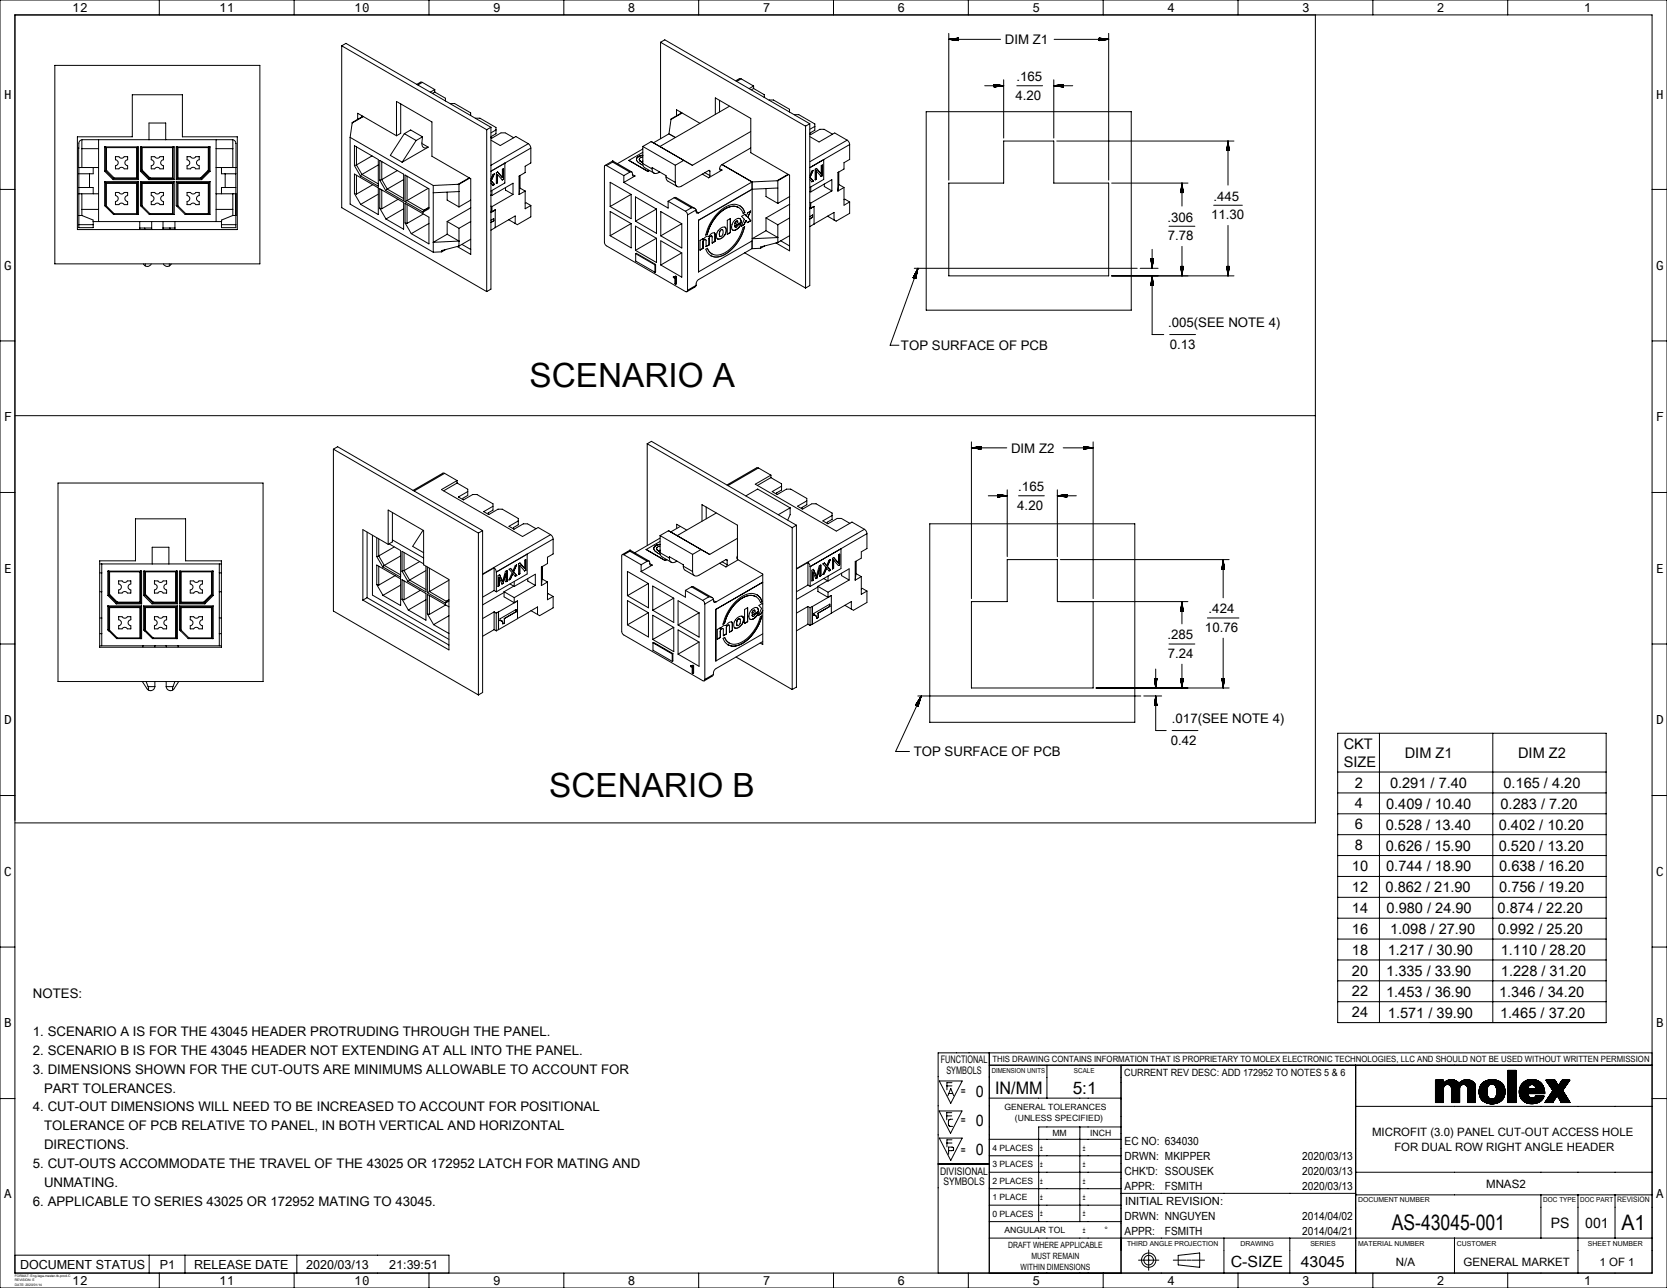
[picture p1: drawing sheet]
<svg xmlns="http://www.w3.org/2000/svg" width="559mm" height="432mm" viewBox="0 0 559 432" stroke-linecap="round" stroke-linejoin="round" font-family="sans-serif">
<defs><g id="words">
<g font-size="11.2">
<text x="177.5" y="129.8">SCENARIO A</text>
<text x="184.1" y="267.1">SCENARIO B</text>
</g>
<text font-size="7.3" x="466.6" y="412.4">AS-43045-001</text>
<text font-size="7.2" x="543.6" y="412.3">A1</text>
<g font-size="5.8">
<text x="333.6" y="366.8">IN/MM</text>
<text x="359.6" y="366.8">5:1</text>
</g>
<g font-size="5.3">
<text x="327.1" y="367.8">0</text>
<text x="327.1" y="377.5">0</text>
<text x="327.1" y="387.3">0</text>
</g>
<text font-size="5.2" x="412.6" y="424.8">C-SIZE</text>
<text font-size="5.1" x="436" y="424.7">43045</text>
<g font-size="4.9">
<text x="450.4" y="251">CKT</text>
<text x="450.4" y="257.1">SIZE</text>
<text x="470.9" y="254.1">DIM Z1</text>
<text x="508.9" y="254.1">DIM Z2</text>
<text x="454.2" y="264">2</text>
<text x="466" y="264.2">0.291 / 7.40</text>
<text x="504" y="264.2">0.165 / 4.20</text>
<text x="454.2" y="271">4</text>
<text x="464.6" y="271.2">0.409 / 10.40</text>
<text x="503" y="271.2">0.283 / 7.20</text>
<text x="454.2" y="278">6</text>
<text x="464.5" y="278.2">0.528 / 13.40</text>
<text x="502.4" y="278.2">0.402 / 10.20</text>
<text x="454.2" y="285">8</text>
<text x="464.5" y="285.2">0.626 / 15.90</text>
<text x="502.4" y="285.2">0.520 / 13.20</text>
<text x="453.2" y="292">10</text>
<text x="464.7" y="292.2">0.744 / 18.90</text>
<text x="502.5" y="292.2">0.638 / 16.20</text>
<text x="453.2" y="299">12</text>
<text x="464.5" y="299.2">0.862 / 21.90</text>
<text x="502.6" y="299.2">0.756 / 19.20</text>
<text x="453.2" y="306">14</text>
<text x="464.8" y="306.2">0.980 / 24.90</text>
<text x="502" y="306.2">0.874 / 22.20</text>
<text x="453.2" y="313">16</text>
<text x="466" y="313.2">1.098 / 27.90</text>
<text x="502.1" y="313.2">0.992 / 25.20</text>
<text x="453.2" y="320">18</text>
<text x="465.2" y="320.2">1.217 / 30.90</text>
<text x="503.1" y="320.2">1.110 / 28.20</text>
<text x="453.2" y="327">20</text>
<text x="464.7" y="327.2">1.335 / 33.90</text>
<text x="503.1" y="327.2">1.228 / 31.20</text>
<text x="453.2" y="334">22</text>
<text x="464.6" y="334.2">1.453 / 36.90</text>
<text x="502.5" y="334.2">1.346 / 34.20</text>
<text x="453.2" y="341">24</text>
<text x="465.2" y="341.2">1.571 / 39.90</text>
<text x="502.8" y="341.2">1.465 / 37.20</text>
</g>
<g font-size="4.8">
<text x="519.8" y="411.6">PS</text>
<text x="531.4" y="411.6">001</text>
</g>
<g font-size="4.4">
<text x="336.9" y="14.8">DIM Z1</text>
<text x="340.8" y="27.2">.165</text>
<text x="340.4" y="33.5">4.20</text>
<text x="406.8" y="67.2">.445</text>
<text x="391.3" y="74.3">.306</text>
<text x="406" y="73.6">11.30</text>
<text x="391.5" y="80.6">7.78</text>
<text x="391.6" y="109.5">.005(SEE NOTE 4)</text>
<text x="302" y="117.2">TOP SURFACE OF PCB</text>
<text x="392.2" y="116.9">0.13</text>
<text x="338.9" y="151.7">DIM Z2</text>
<text x="341.4" y="164.6">.165</text>
<text x="341" y="171">4.20</text>
<text x="405.2" y="205.6">.424</text>
<text x="391.3" y="214.3">.285</text>
<text x="403.9" y="211.9">10.76</text>
<text x="391.5" y="220.7">7.24</text>
<text x="392.9" y="242.3">.017(SEE NOTE 4)</text>
<text x="392.5" y="249.7">0.42</text>
<text x="306.3" y="253.5">TOP SURFACE OF PCB</text>
<text x="11.1" y="334.6">NOTES:</text>
<text x="11.1" y="347.3">1. SCENARIO A IS FOR THE 43045 HEADER PROTRUDING THROUGH THE PANEL.</text>
<text x="11.1" y="353.6">2. SCENARIO B IS FOR THE 43045 HEADER NOT EXTENDING AT ALL INTO THE PANEL.</text>
<text x="11.1" y="359.9">3. DIMENSIONS SHOWN FOR THE CUT-OUTS ARE MINIMUMS ALLOWABLE TO ACCOUNT FOR</text>
<text x="14.7" y="366.3">PART TOLERANCES.</text>
<text x="11.1" y="372.6">4. CUT-OUT DIMENSIONS WILL NEED TO BE INCREASED TO ACCOUNT FOR POSITIONAL</text>
<text x="14.7" y="378.9">TOLERANCE OF PCB RELATIVE TO PANEL, IN BOTH VERTICAL AND HORIZONTAL</text>
<text x="14.7" y="385.3">DIRECTIONS.</text>
<text x="11.1" y="391.6">5. CUT-OUTS ACCOMMODATE THE TRAVEL OF THE 43025 OR 172952 LATCH FOR MATING AND</text>
<text x="14.7" y="397.9">UNMATING.</text>
<text x="11.1" y="404.2">6. APPLICABLE TO SERIES 43025 OR 172952 MATING TO 43045.</text>
</g>
<g font-size="4.2">
<text x="24.3" y="4">12</text>
<text x="73.6" y="4">11</text>
<text x="118.8" y="4">10</text>
<text x="165.3" y="4">9</text>
<text x="210.5" y="4">8</text>
<text x="255.7" y="4">7</text>
<text x="300.9" y="4">6</text>
<text x="346.1" y="4">5</text>
<text x="391.3" y="4">4</text>
<text x="436.5" y="4">3</text>
<text x="481.7" y="4">2</text>
<text x="531" y="4">1</text>
<text x="1.4" y="33.2">H</text>
<text x="555.2" y="33.2">H</text>
<text x="1.4" y="90.4">G</text>
<text x="555.2" y="90.4">G</text>
<text x="1.4" y="141.2">F</text>
<text x="555.2" y="141.2">F</text>
<text x="1.4" y="192">E</text>
<text x="555.2" y="192">E</text>
<text x="1.4" y="242.8">D</text>
<text x="555.2" y="242.8">D</text>
<text x="1.4" y="293.6">C</text>
<text x="555.2" y="293.6">C</text>
<text x="1.4" y="344.4">B</text>
<text x="555.2" y="344.4">B</text>
<text x="1.4" y="401.6">A</text>
<text x="555.2" y="401.6">A</text>
<text x="6.7" y="425.3">DOCUMENT STATUS</text>
<text x="53.6" y="425.3">P1</text>
<text x="65.1" y="425.3">RELEASE DATE</text>
<text x="102.7" y="425.3">2020/03/13</text>
<text x="130.5" y="425.3">21:39:51</text>
<text x="24.3" y="430.8">12</text>
<text x="73.6" y="430.8">11</text>
<text x="118.8" y="430.8">10</text>
<text x="165.3" y="430.8">9</text>
<text x="210.5" y="430.8">8</text>
<text x="255.7" y="430.8">7</text>
<text x="300.9" y="430.8">6</text>
<text x="346.1" y="430.8">5</text>
<text x="391.3" y="430.8">4</text>
<text x="436.5" y="430.8">3</text>
<text x="481.7" y="430.8">2</text>
<text x="531" y="430.8">1</text>
</g>
<g font-size="3.9">
<text x="322.1" y="367.2">=</text>
<text x="322.1" y="377">=</text>
<text x="460" y="380.9">MICROFIT (3.0) PANEL CUT-OUT ACCESS HOLE</text>
<text x="322.1" y="386.7">=</text>
<text x="467.4" y="385.8">FOR DUAL ROW RIGHT ANGLE HEADER</text>
<text x="498.2" y="398.2">MNAS2</text>
<text x="467.9" y="424.4">N/A</text>
<text x="490.6" y="424.4">GENERAL MARKET</text>
<text x="536.2" y="424.4">1 OF 1</text>
</g>
<g font-size="3.8">
<text x="377" y="383.9">EC NO: 634030</text>
<text x="377" y="388.9">DRWN: MKIPPER</text>
<text x="436.5" y="388.9">2020/03/13</text>
<text x="377" y="393.9">CHK'D: SSOUSEK</text>
<text x="436.5" y="393.9">2020/03/13</text>
<text x="377" y="398.9">APPR:</text>
<text x="390.5" y="398.9">FSMITH</text>
<text x="436.5" y="398.9">2020/03/13</text>
<text x="377.1" y="403.9">INITIAL REVISION:</text>
<text x="377" y="408.9">DRWN: NNGUYEN</text>
<text x="377" y="413.9">APPR:</text>
<text x="390.5" y="413.9">FSMITH</text>
<text x="436.5" y="408.9">2014/04/02</text>
<text x="436.5" y="413.9">2014/04/21</text>
</g>
<g font-size="3.5">
<text x="315.4" y="356.5">FUNCTIONAL</text>
<text x="317.3" y="360">SYMBOLS</text>
<text x="315.1" y="393.8">DIVISIONAL</text>
<text x="316.2" y="397.2">SYMBOLS</text>
</g>
<text font-size="3.4" x="376.9" y="360.7">CURRENT REV DESC: ADD 172952 TO NOTES 5 &amp; 6</text>
<g font-size="2.9">
<text x="332.7" y="356.1">THIS DRAWING CONTAINS INFORMATION THAT IS PROPRIETARY TO MOLEX ELECTRONIC TECHNOLOGIES, LLC AND SHOULD NOT BE USED WITHOUT WRITTEN PERMISSION</text>
<text x="336.7" y="372.2">GENERAL TOLERANCES</text>
<text x="340.2" y="375.9">(UNLESS SPECIFIED)</text>
<text x="352.8" y="380.9">MM</text>
<text x="365.5" y="380.9">INCH</text>
<text x="332.6" y="385.8">4 PLACES</text>
<text x="348.7" y="385.7">±</text>
<text x="363" y="385.7">±</text>
<text x="332.6" y="391.3">3 PLACES</text>
<text x="348.7" y="391.3">±</text>
<text x="363" y="391.3">±</text>
<text x="332.6" y="396.8">2 PLACES</text>
<text x="348.7" y="396.8">±</text>
<text x="363" y="396.8">±</text>
<text x="332.6" y="402.3">1 PLACE</text>
<text x="332.7" y="407.8">0 PLACES</text>
<text x="348.7" y="402.3">±</text>
<text x="348.7" y="407.8">±</text>
<text x="363" y="402.3">±</text>
<text x="363" y="407.8">±</text>
<text x="336.7" y="413.4">ANGULAR TOL</text>
<text x="363" y="413.3">±</text>
<text x="370.2" y="413.4">°</text>
<text x="338" y="418.3">DRAFT WHERE APPLICABLE</text>
<text x="342.1" y="425.7">WITHIN DIMENSIONS</text>
<text x="345.7" y="422">MUST REMAIN</text>
</g>
<text font-size="2.5" x="542.1" y="403.1">REVISION</text>
<g font-size="2.3">
<text x="332.4" y="359.6">DIMENSION UNITS</text>
<text x="360" y="359.6">SCALE</text>
<text x="455.3" y="403.1">DOCUMENT NUMBER</text>
<text x="517.3" y="403.1">DOC TYPE</text>
<text x="529.7" y="403.1">DOC PART</text>
<text x="377.8" y="417.6">THIRD ANGLE PROJECTION</text>
<text x="415.8" y="417.6">DRAWING</text>
<text x="439.2" y="417.6">SERIES</text>
<text x="455.3" y="417.6">MATERIAL NUMBER</text>
<text x="488.4" y="417.6">CUSTOMER</text>
<text x="532.3" y="417.6">SHEET NUMBER</text>
</g>
<g font-size="1.1">
<text x="4.9" y="428.2">FORMAT: Eng-lega-master-tb-prod-C</text>
<text x="4.9" y="429.6">REVISION: E</text>
<text x="4.9" y="431">DATE: 2020/01/14</text>
</g>
</g></defs>
<g fill="none" stroke="#000" stroke-width=".34">
<path d="M0 0h558.8v431.8h-558.8zM5 5h548.8v421.8h-548.8zM53.4 0v5M98.6 0v5M114.5 15.4v54.2l48.7 28.2M114.5 15.4l1.5-.9 48.6 28.2M114.5 15.4l48.7 28.1M143.8 0v5M189 0v5M221.4 14.2l1.4-.8 48.6 28.1M221.4 14.2l48.6 28.1M221.4 14.2v32.3"/>
<path d="M234.2 0v5M279.4 0v5M318 13.2h17.4M318 13.2l3.2 .4M318 13.2l3.2-.4v.8M318 11.2v49.2M318.2 13.2h3M318.8 13.1h2.4M318.8 13.3h2.4M319.4 13h1.8M319.4 13.4h1.8M320 12.9h1.2"/>
<path d="M320.2 13.5h1M320.5 12.9h.7M320.7 13.5h.5M324.6 0v5M353.4 13.2h18.2M368.5 12.8l.6 .1M368.5 12.9h1.2M368.5 13h1.8M368.5 13l2.4 .1M368.9 13.5l-.4 .1M369.5 13.5h-1M369.8 0v5"/>
<path d="M370.3 13.4h-1.8M370.9 13.3h-2.4M371.4 13.2l-2.9 .1M371.6 13.2l-3.1-.4v.8M371.6 13.2l-3.1 .4M371.6 11.2v49.2M415 0v5M440.9 5v270.9h-435.9M460.2 0v5M505.4 0v5M18.4 21.9h68.7v66.6h-68.7zM121.3 38.8v.4"/>
<path d="M121.7 39l-3.6 2.2M121.8 39.1l-3.7 2.1M134.3 34.8v9.9l-1.4 .8M141.6 27.6l-.6-.1-1.3 .8M141.6 27.6l-1.5 .9M141.6 27.6l4.1 2.4M145.7 30v.9M145.7 30.9l3.6 2v.9M145.7 30.9l-.7 .4M145.7 30l-1.5 .9M149.3 33.7l-.1 .1M150.9 34.8l1.5-.1 5.4 3.1v.9"/>
<path d="M157.8 38.7h-.1M159.4 39.7l1.5-.1 5.4 3.1v2.1l-1.6 1v.4M226.8 38.8v-2l7.8 4.5M228.2 37.6v.4M228.5 37.8l-3.6 2.2M228.7 37.9l-3.8 2.1M239.8 38.4v-5.6l11.9 6.9v11.5l13 7.5v25.4l-4.6-2.6M241.2 33.6v3.9M244.6 35.6l-23.4 13.5-2.9-1.6M248.4 26.4l-.5-.1-1.3 .8M248.4 26.4l4.2 2.4M248.4 26.4l-1.5 .9"/>
<path d="M252.6 29.7l3.6 2v1M252.6 29.7l-.8 .4M252.6 28.8v.9M252.6 28.8l-1.5 .9M256.2 32.5l-.1 .1M257.8 33.6l1.5-.1 5.4 3.1v1M264.7 37.5h-.1M266.3 38.5l1.5-.1 5.3 3.2v2.1l-1.6 .9v.4M310.5 37.4h68.7v66.6h-68.7zM330.1 28.7h6.3M333.3 28.3l3.1 .4M333.3 28.3v.9"/>
<path d="M333.3 28.3l.2 .1M333.3 28.4h.8M333.3 28.5h1.4M333.3 28.5l2.2 .1M333.3 28.6l2.8 .1M333.5 29.1l-.2 .1M334.1 29l-.8 .1M334.7 29h-1.4M335.5 28.9h-2.2M336.1 28.8h-2.8M336.4 28.7l-3.1 .5M336.4 26.7v19.6"/>
<path d="M340.8 28.7h8.7M353.2 28.7h6.4M353.2 28.7l3.2 .5M353.2 26.7v19.6M353.6 28.7h2.8M353.6 28.8h2.8M354.2 28.6h2.2M354.2 28.9h2.2M355 28.5h1.4M355 29h1.4M355.6 28.4h.8M355.6 29h.8"/>
<path d="M356.1 28.4h.3M356.1 29.1h.3M356.4 28.3v.9M356.4 28.3l-3.2 .4M25.9 45.9h18.4v-14.1h16.8v14.1h18.4v31.1h-53.6zM26.4 56.2h6.6M26.4 49.7h.1M27.4 46.9h50.6M27.4 46.9l-.6 .2-.4 .9v28.3h4.8v-2M27.4 46.9v9.3M27.4 49.8h5.6M30 58.3v4.6"/>
<path d="M31.2 56.2v2.1h-4.8M33 46.8v27.5M35.1 49.3h11.3M35.1 49.3v8.1M35.1 49.3h.3M35.1 57.4l2.8 2.8M35.4 57.3h.1M35.4 49.3l.3 .2M35.4 57.3l2.6 2.6M35.4 57.3l-.3 .1M35.4 49.3v8M35.7 49.5h10.1"/>
<path d="M35.7 57l2.6 2.6M35.7 49.5v7.5M35.7 57l-.3 .3M38 59.9l-.1 .3M38 59.9h.1M38.3 59.6h7.5M38.3 59.6l-.3 .3M38.7 52.5h1.2a1 1 0 0 0 1.7 0h1.2v1.1a1 1 0 0 0-.9 1 1 1 0 0 0 .9 1v1h-1.2a1 1 0 0 0-1.7 0h-1.2v-1a1 1 0 0 0 .9-1 1 1 0 0 0-.9-1zM45.8 59.6l.6 .6M45.8 49.5v10.1M46 49.3v10.6h-8M46 49.3l-.2 .2"/>
<path d="M46.4 49.3v10.9M46.4 49.3h-.4M47.1 49.3h11.3M47.1 57.4l2.8 2.8M47.1 49.3v8.1M47.1 49.3h.3M47.4 57.3h.1M47.4 57.3l2.6 2.6M47.4 49.3v8M47.4 49.3l.3 .2M47.4 57.3l-.3 .1M47.7 57l2.6 2.6"/>
<path d="M47.7 49.5h10.1M47.7 57l-.3 .3M47.7 49.5v7.5M49.9 46.8v-5.6h5.6v5.6M50 59.9h.1M50 59.9l-.1 .3M50.3 59.6l-.3 .3M50.3 59.6h7.5M50.7 52.5h1.2a1 1 0 0 0 1.7 0h1.2v1.1a1 1 0 0 0-.9 1 1 1 0 0 0 .9 1v1h-1.2a1 1 0 0 0-1.7 0h-1.2v-1a1 1 0 0 0 .9-1 1 1 0 0 0-.9-1zM57.8 59.6l.6 .6M57.8 49.5v10.1M58 49.3v10.6h-8"/>
<path d="M58 49.3l-.2 .2M58.4 49.3h-.4M58.4 49.3v10.9M59.1 49.3h11.3M59.1 49.3v10.9M59.1 49.3h.3M59.4 49.3v10.6h8M59.4 49.3l.3 .2M59.7 49.5h10.1M59.7 59.6h7.5M59.7 59.6l-.6 .6M59.7 49.5v10.1"/>
<path d="M62.7 52.5h1.2a1 1 0 0 0 1.7 0h1.2v1.1a1 1 0 0 0-.9 1 1 1 0 0 0 .9 1v1h-1.2a1 1 0 0 0-1.7 0h-1.2v-1a1 1 0 0 0 .9-1 1 1 0 0 0-.9-1zM67.2 59.6l.2 .3M67.4 59.9l.2 .3M67.4 59.9h.1M69.8 49.5v7.5M69.8 57l.2 .3M69.8 57l-2.6 2.6M70 49.3l-.2 .2M70 49.3v8M70 57.3l.4 .1M70 57.3l-2.6 2.6M70.4 57.4l-2.8 2.8"/>
<path d="M70.4 49.3v8.1M70.4 49.3h-.4M72.4 46.8v27.5M72.4 49.8h5.6M74.2 56.2v2.1h4.9M75.5 58.3v4.6M78 46.9l.7 .2 .4 .9v8.2h-6.7M78 46.9v9.3M79.1 56.2v20.1h-4.9l.1-2.5 3.7-1.6M117.4 46.1v22.3l27.8 16.2M117.4 46.1l27.8 16.1M118.1 41.2l-.7 4.9"/>
<path d="M118.8 55.5v-6.6l8 4.6v8.9l-6-3.4M118.8 55.5l2 3.5M119.5 55.3l1.8 3.2M119.5 55.3h.1M119.5 55.3l-.7 .2M119.5 49.2v6.1M119.5 58.8v6.3M119.9 40v-2l13 7.5M121.3 58.5l5.5 3.2M121.3 58.5h.1M121.3 58.5l-.5 .5M124.7 52.3l-5.2 3"/>
<path d="M126.8 55.3l-5.5 3.2M128 54.2v6M132.9 45.5v-11.5l11.9 6.9v11.5l13 7.5v25.4l-4.6-2.7M133.2 57.2l-5.2 3M135.5 44.8l-4.7 7.3 4 2.3M135.5 44.8l2.2-1.2 3.9 2.3M135.5 44.8l4 2.3M136.5 59.1v8.1M139.5 47.1l-4.7 7.3M141.4 48.1l2.1 1.2M141.6 45.9l-.2 1.9a1.35 1.35 0 0 0 .5 1.6 1.35 1.35 0 0 0 1.6-.1M141.6 45.9l-2.1 1.2"/>
<path d="M143.5 49.3l-8.7 5.1M157.3 59.6l-3.7 2.2M157.4 59.7l-3.5 2.1M163.2 43.5v54.3M164.6 47l3.1 1.8 5.2-3 4.2 2.4M164.6 42.7v54.2l-1.4 .9M164.6 42.7l-1.4 .8M165.7 58.3l-1.1 2.3M166.3 43.6l-1.7 .9M166.7 58.5h.1M166.7 58.5l.1 2.8M166.8 58.5l1.6 1.8 .4-.2"/>
<path d="M166.8 57.7l1.6 1.8M168.4 59.5v-2.8l.4-.2v3.6M168.4 59.5l-1.6-1.8-.4 .2v3.6l.4-.2M169.2 54.7h.1M169.2 54.7v6.6l-4.6 2.7M172.2 46.2l-2.8-1.7h-1.4l-3.2 1.8-.2-.1M174.2 58.9v4.3M177.1 48.2l.6 .6 .2 .8M177.1 48.2l-12.5 7.2M177.9 49.6l-13.3 7.8M177.9 49.6v5l-1.9 1.1v2.2l-2 1.1v6.2M202.8 55.5h.5"/>
<path d="M202.8 55.5l-.2 .4v25.3l.3 .8 26.9 15.7 .5 .1M203.3 55.5l5.8 3.4M205.4 54.3l5.8 3.4M205.4 54.3l-2.1 1.2M205.4 54v.3M205.4 54l-2.6 1.5M205.4 54h.1M205.4 54l6.4 3.6M209.1 58.9v2.3M210.8 53.8h.1M210.8 53.8l6.4 3.7M211.2 57.7l-2.1 1.2"/>
<path d="M211.8 57.6l-.6 .1M211.8 57.6l.2 .9M212 58.5l.2 .6 .6-.1M212 58.5l.8 .5M212.8 59l-3.7 2.2M213.4 53.3a2.64 2.64 0 0 0 2.1 2.1M213.4 53.1v.2M213.4 53.1h.1M213.6 52.8h.1M213.6 52.8l-.2 .3M213.8 52.6l-.2 .2M213.8 52.6h.1"/>
<path d="M214.3 52.3l-.5 .3M214.3 53.5h.1M214.3 53.5l.1 .2M214.4 53.7h.1M214.4 53.7l.2 .3M214.6 54h.1M214.6 52.2l-.3 .1M214.6 52.2h.1M215.1 52.1l-.5 .1M215.1 52.1h.1M215.4 52.1h-.3M215.4 52h.1"/>
<path d="M215.5 54.8l.4 1.3 3.3 1.9M215.5 52.6h-.1a.95 .95 0 0 0-1.1 .9M215.5 51.1l-4.7 2.7M215.5 49.9l-8.5 5M215.5 49.1v5.7M215.5 54.8l3.1 1.8M215.5 53.9l-.1 .7-.8-.6M215.5 49.1l10.9 6.3M217.2 57.4v.1M217.7 57.2l-.5 .3M218.3 47.5l13.8 7.9M218.3 47.5l-2.8 1.6"/>
<path d="M218.6 56.6l.2 .9 .4 .5M218.6 56.6v-.4l4.7 2.7v.4M221.1 57.7l-1 .4-.9-.1M223.3 59.3l.4 1.3 3.3 1.9M223.3 59.3l3.1 1.8M224.2 44.9l2.2 1.2M224.2 44.9l-5.2 3M224.9 40l-.7 4.9M226.4 55.4l2.8-1.6 2.9 1.6M226.4 55.4v5.7M235.4 58.4l2.1 1.2M236.3 57.9l1.7 1"/>
<path d="M237.5 57.2l.3-.1 .2 .3M237.5 57.2l-9 5.2-.8 .3-.7-.2M237.5 57.2l.5 .2M238 58.9l-.5 .7M238 57.4v1.5M241.2 56.6l.8 .4M242 57l-4.5 2.6M242 55.2l10.1 5.8M251.7 49.6l-9.7 5.6a1.08 1.08 0 0 0-.8 .8 1.08 1.08 0 0 0 .4 1.1l.4-.1M251.7 44.1l-19.6 11.3M264.2 58.4l-3.7 2.2M264.3 58.5l-3.6 2.1"/>
<path d="M270 42.3v54.3M271.4 41.5v54.2l-1.4 .9M271.4 41.5l-1.4 .8M271.4 58.9l.7-1.5 .5-.3-1 2.4M271.4 45.8l3.2 1.8 5.2-3 4.2 2.4M271.5 59.4l.1 .1M271.6 59.5l1 1.2M272.5 57.1l-1 2.3M273.1 42.4l-1.7 1M275.2 59.2l-1.6-1.9 .1 2.8M275.2 58.3h.1M275.3 58.3l-1.6-1.8-.4 .2v3.6l.4-.2"/>
<path d="M275.3 58.3v-2.8l.4-.2v3.6M275.6 55.3l.1 3.6M275.7 58.9l-.5 .2M276.1 53.5h.1M276.1 53.5v6.7l-4.7 2.7M279.1 45l-2.9-1.7h-1.4l-3.1 1.9-.3-.2M281.1 57.7v4.3M284 47l.6 .6 .2 .9M284 47l-12.6 7.2M284.8 48.5v4.9l-1.9 1.1v2.2l-2 1.1v6.2M284.8 48.5l-13.4 7.7 4.7-2.7M354.2 47.3h59.4"/>
<path d="M411.2 50.5h.9M411.3 50.2v.3M411.3 49.6v.9M411.4 49v1.5M411.5 48.3v2.2M411.6 47.7v2.8M411.6 47.3l-.4 3.2M411.6 47.3l.5 3.2M411.6 47.3v14.7M411.7 47.7v2.8M411.8 48.3v2.2M411.9 49v1.5"/>
<path d="M411.9 49.6v.9M412 50.2v.3M0 63.5h5M26.4 75.3h4.8M26.4 62.9h4.8v2.1M26.4 65h6.6M26.4 72.2h1M27.4 72.2l3.8 1.6v.5h43.1M27.4 65v7.2M27.4 70.2h5.6M35.1 60.9l.6 .6M35.1 68.9l2.9 3"/>
<path d="M35.1 60.9v8M35.1 68.9l.3 .4M35.1 60.9h11.3M35.4 69.3v-8h10.6v10.6M35.7 69l2.6 2.6M35.7 61.5h10.1M35.7 61.5v7.5M35.7 69l-.3 .3M37.9 60.2h8.5M38 71.9h8.4M38.3 71.6l-.3 .3M38.3 71.6h7.5"/>
<path d="M38.7 64.5h1.2a1 1 0 0 0 1.7 0h1.2v1.1a1 1 0 0 0-.9 1 1 1 0 0 0 .9 1v1h-1.2a1 1 0 0 0-1.7 0h-1.2v-1a1 1 0 0 0 .9-1 1 1 0 0 0-.9-1zM45.8 71.6l.2 .3M45.8 61.5v10.1M46 71.9h.4M46.4 60.9l-.6 .6M46.4 60.9v11M46.8 76.4h4M46.8 74.3v2.7M47.1 68.9l2.9 3M47.1 60.9l.6 .6M47.1 60.9v8M47.1 60.9h11.3"/>
<path d="M47.1 68.9l.3 .4M47.4 69.3v-8h10.6v10.6M47.7 61.5h10.1M47.7 69l2.6 2.6M47.7 69l-.3 .3M47.7 61.5v7.5M48.5 76.4v.6M49.9 60.2h8.5M50 71.9h8.4M50.3 71.6h7.5M50.3 71.6l-.3 .3M50.7 64.5h1.2a1 1 0 0 0 1.7 0h1.2v1.1a1 1 0 0 0-.9 1 1 1 0 0 0 .9 1v1h-1.2a1 1 0 0 0-1.7 0h-1.2v-1a1 1 0 0 0 .9-1 1 1 0 0 0-.9-1z"/>
<path d="M50.8 74.3v2.7M54.6 76.4h4M54.6 74.3v2.7M57 76.4v.6M57.8 71.6l.2 .3M57.8 61.5v10.1M58 71.9h.4M58.4 60.9l-.6 .6M58.4 60.9v11M58.6 74.3v2.7M59.1 60.2h8.5M59.1 60.9l.6 .6"/>
<path d="M59.1 68.9l2.9 3M59.1 60.9h11.3M59.1 60.9v8M59.1 68.9l.3 .4M59.4 69.3v-8h10.6v10.6M59.7 61.5h10.1M59.7 61.5v7.5M59.7 69l2.6 2.6M59.7 69l-.3 .3M62 71.9h8.4M62.3 71.6l-.3 .3M62.3 71.6h7.5"/>
<path d="M62.7 64.5h1.2a1 1 0 0 0 1.7 0h1.2v1.1a1 1 0 0 0-.9 1 1 1 0 0 0 .9 1v1h-1.2a1 1 0 0 0-1.7 0h-1.2v-1a1 1 0 0 0 .9-1 1 1 0 0 0-.9-1zM69.8 71.6l.2 .3M69.8 61.5v10.1M70 71.9h.4M70.4 60.9l-.6 .6M70.4 60.9v11M72.4 65h6.7v7.2h-1.1M72.4 70.2h5.6M74.2 75.3h4.9M78 65v7.2M79.1 62.9h-4.9v2.1M118.8 64.9v-6.5l8 4.6v8.9l-5.9-3.4"/>
<path d="M118.8 64.9l.7 .2M118.8 64.9l2.1 3.6M125 61.9l-5.5 3.2M126.8 65.1l-5.9 3.4M127.3 60.4v-6.6l8 4.6v8.9l-6-3.4M127.3 69.8v-6.5l8 4.6v8.9l-5.9-3.4M127.3 69.8l2.1 3.6M127.3 69.8l.7 .2M127.3 60.4l2 3.5M128 60.2l1.8 3.2M128 60.2h.1M128 60.2l-.7 .2"/>
<path d="M128 63.7v6.3M129.8 63.4l-.5 .5M129.8 63.4l5.5 3.2M129.8 63.4h.1M133.4 66.8l-5.4 3.2M135.3 70l-5.9 3.4M135.3 60.2l-5.5 3.2M135.8 67.6v-8.9l8 4.6v6.7l-2 1.1M135.8 74.7v-6.5l8 4.6v9l-5.9-3.5M135.8 67.6l6 3.5M135.8 74.7l.7 .2M135.8 74.7l2.1 3.6"/>
<path d="M136.5 67.2l5.6 3.3M136.5 67.2l-.7 .4M136.5 68.6v6.3M141.9 71.7l-5.4 3.2M142.1 70.5h.1M142.1 70.5l-.3 .6M143.5 63.2l-7 4M143.8 69.5l-1.7 1M143.8 74.9l-5.9 3.4M145.2 62.2v22.4M149.9 74.3l4 2.3M149.9 64.4v2.7l4 2.3"/>
<path d="M149.9 74.3v4.2M153.6 61.8l-8.4 .4M153.9 61.8h-.3M153.9 64.2l-8.7 .4M153.9 61.8v7.6M153.9 76.6v5.9M157.8 69.7l-7.9 4.6M157.8 74.3l-3.9 2.3M157.8 67.1l-3.9 2.3M164.6 60.1l.6-1.5 .5-.3-1.1 2.3M164.6 69.1l.3 .2M164.6 73.8l.9-.5v.7"/>
<path d="M164.6 65.3l.3 .2M164.6 61.4l.7 .7 .5-.3M164.6 60.6l1.2 1.2M164.7 65.4l-.1 .1M164.9 63.9v1.6M164.9 69.3v1.7l-.3-.2M165.5 74h.1M165.5 74l-.9 .6M165.7 61.8l-.5 .3M165.7 61.8h.1M166 70.4h.1M166 70.4v5.9l-1.4 .9"/>
<path d="M166 70.4l-1.4 .8M166.7 61.2l-.3 .2M166.7 61.2l.1 .1M168.8 60.1h.1M169.4 62.9v.8l2.6 1.5M170.5 73.7l2.2 1.2M172 65.2v-3.8l-7.1 4.1M172 65.2l-7.1 4.1M172.7 74.9v-2.5l-6.7 3.9M174.2 63.2l-.2 2M174.2 63.2h.1M174.2 63l1.8 1.1"/>
<path d="M176 68.2l.4-.2 1.5 .9M176 64.1v5.9l1.9-1.1M176 64.1l-2 1.1M177.9 68.9v3.8l-4.5 2.6-.7-.4M204.5 61.1l7.1 4.1v8.1l-7.1-4.1zM204.5 70.9l7.1 4.1v8.1l-7.1-4.1zM209.1 61.2l14.9 8.6v-2.3M211.6 65.2l-7.1 4M211.6 75l-7.1 4M213 66l7.1 4.1v8.1l-7.1-4.1zM220 79.9l-7 4M220 70.1l-7 4"/>
<path d="M220.1 79.9l-7.1-4.1v8.1M220.1 79.9v8.1l-7.1-4.1M224 67.5l5.8 3.3M226 66.3l.6-.1 6.3 3.7M226 66.3l5.8 3.3M226 66.3l-2 1.2M226.4 61.1l.1 .9 .5 .5M228.5 75l-7 4.1M228.5 75v8.1l-7-4M228.5 75l-7-4.1v8.2M229.8 70.8l.5 .6 .2 .6M230.5 72v25.3"/>
<path d="M231.8 69.6l1.1 .3M231.8 69.6l-2 1.2M232.9 69.9l.4 .5M233.3 70.4l.1 .5M233.3 70.4l-2.8 1.6M233.4 70.9l.2 .5h.6M233.4 70.9l.8 .5M234.1 73.8l.1 17.3M234.1 73.8h.1M237.1 78.5h.1M237.6 79.3l-1 .1-.9 1M237.6 79.3h.1"/>
<path d="M238.5 79.1l-.5 .2-.3 .7M238.5 79.1h.1M238.6 79.1l-.6 .2-.3 .7M238.6 79.1l.1 2.4 1-.6M239.5 78.1l-1 .2-.9 1M239.5 78.1h.1M239.5 78.1l.2 .4M239.7 78.5v2.4M239.7 78.5h.1M241.2 77.7v1.4M241.2 79.1l.2 .2M241.2 77.7h.1"/>
<path d="M241.2 79.1h.1M241.3 79.1l.1 .2M241.3 77.7v1.4M241.4 79.3h.1M242.1 77l-.5 .1-.4 .6M242.1 77h.1M242.2 77a1.47 1.47 0 0 1-.8 2.3M242.2 77l-.5 .1-.4 .6M242.9 78.9l-1.1 1-1.1 .2M242.9 78.9h.1M242.9 78.9l-1.1 1-1.1 .3M243 76.2l.2 .1"/>
<path d="M243.1 76.2a2.7 2.7 0 0 0-2.6 3.9M243.1 76.2l.1 .2M243.2 76.3l.2 .9-.2 1M243.2 76.3v.1M243.2 78.2l-.3 .7M243.2 78.2h.1M243.2 76.4l.3 .8-.3 1M243.8 73.9l1-.6v4.7l-1 .6zM244.8 77.9v.1M246.3 75.8l.2 .3M246.3 75.8l.2 .4M246.5 76.1v.1"/>
<path d="M246.5 76.2l.4-.1 .4-.5 1.1-.6-.6 1.2M246.6 77l-1 .1M246.6 77l.1 .1M246.7 77.1h-1.1M247.2 74.1l-.6 .2-.3 .8M247.2 74.1l.1 .4-1 .6M247.6 69.6a5.6 5.6 0 0 0-6.3 1.8 14.9 14.9 0 0 0-4.2 7.1M247.6 69.6l.9 .8 .6 1.1 .6-.3M247.6 69.6a5.3 5.3 0 0 0-6 1.4 14.9 14.9 0 0 0-4.5 7.5M247.7 76.2l-1.1 .8M247.7 76.2h.1M247.8 76.2l-1.1 .9"/>
<path d="M248 73.3l.2 .2M248 73.3a2.62 2.62 0 0 0-2.4 3.8M248.2 73.5l.3 1.1M248.2 73.5h.1M248.3 75l-.6 1.2M248.5 74.6l-2.2 1.2M249.4 75.3h.1M249.6 76a13.5 13.5 0 0 1-8.9 10.1h-1.1l-1.4-.4M249.6 71.2h.1M249.7 71.2a3.9 3.9 0 0 0-6.1-2 15 15 0 0 0-7 9.6l.5-.3M250.1 72.4l-.4-.6-1.1 .7 .9 1-1 2.3 1-.5M250.1 72.4h.1"/>
<path d="M250.2 72.4l.5-1.1 .9-.5-.9 2 .9 1.2M251.6 74l-1.1 .6M251.6 74h.1M251.6 74l-1 .6-.6-.7-.5 1.4M252.1 61v2.4M252.1 61l-17.9 10.4M252.1 63.4v.1M252.1 63.5v17.2l-17.9 10.4M252.1 63.5l-18 10.3M256.8 73.1l3.9 2.3M256.8 63.2v2.7l3.9 2.3M256.8 73.1v4.2"/>
<path d="M260.5 60.6l-8.4 .4M260.7 60.6h-.2M260.7 60.6v7.6M260.7 75.4v5.9M260.7 63l-8.6 .4M264.7 79l-4 2.3M264.7 73.1l-4 2.3M264.7 65.9l-4 2.3M264.7 68.5l-7.9 4.6M271.4 72.6l1-.5v.8M271.4 60.2l.7 .7 .5-.2M271.4 64.1l.4 .2"/>
<path d="M271.4 67.9l.4 .2M271.6 64.2l-.2 .1M271.8 68.1v1.7l-.4-.2M271.8 62.7v1.6M272.3 72.8l.1 .1M272.3 72.8l-.9 .6M272.4 72.9l-1 .5M272.6 60.6v.1M272.8 69.2h.1M272.9 69.2v5.9M272.9 69.2l-1.5 .8M273.6 60.1h.1"/>
<path d="M276.3 61.7v.8l2.5 1.5M277.4 72.5l2.2 1.2M278.8 64l-7 4.1M278.8 64v-3.8l-7 4.1M279.6 73.7v-2.5l-8.2 4.8M281.1 62l-.2 2M281.1 62h.1M281.1 61.8l1.8 1.1M282.9 62.9l-2 1.1M282.9 62.9v5.9l1.9-1.1M282.9 67l.3-.2 1.6 .9M284.8 67.7v3.8l-4.5 2.6-.7-.4"/>
<path d="M318 61.4h18.4v-14.1h16.8v14.1h18.4v31.1h-53.6zM372.6 61.4h25.6M391.9 75.8h8.6M395.8 64.6h.8M395.8 64.3v.3M395.9 63.7v.9M396 63.1v1.5M396.1 62.4v2.2M396.2 61.8v2.8M396.2 61.4v7.7M396.2 61.4l-.4 3.2M396.2 61.4l.4 3.2"/>
<path d="M396.3 61.8v2.8M396.4 62.5v2.1M396.4 63.1v1.5M396.5 63.7v.9M396.6 64.5v.1M406.8 68.8h9.6M411.6 75.6v16.9M553.8 63.5h5M48.1 88.5l.6 .6M48.7 88.5v.6M50.7 88.5l-.9 .8-1.1-.2M54.8 88.5l.9 .8 1.1-.2"/>
<path d="M56.8 88.5v.6M57.4 88.5l-.6 .6M145.2 81.2l4.7-2.7 4 2.3zM148.1 84.4l-2.9 .2M149.4 83.7l-1.3 .7M153.9 82.5l-5.8 1.5v.4M154.8 81.9l3 1.7M157.8 80.2l-3.9 2.3M213.1 85.1l6.4 3.7M213.1 85.1l.2-.2 6.5 3.8M213.1 85.1v2.4l6.4 3.8M219.5 88.8v2.5"/>
<path d="M219.8 88.7v2.4l-.3 .2M219.8 88.7l-.3 .1M225.7 92.8h.1M225.7 92.8v.2l.5 .3v1.8l.3 .2M225.8 92.8l.1 .1M225.9 92.9h.1M226 92.7h.1M226 92.7l-.3 .1M226 92.7l-.2 .1M226.1 92.7l-.2 .2M226.1 92.7l.1 .1M226.2 92.8h.1"/>
<path d="M226.2 92.8l-.2 .1M226.3 92.8l-.3 .1M226.3 92.7l.2 .1M226.3 92.7v.1M226.5 92.8v2.5M226.7 92.7v2.5l-.2 .1M226.7 92.7h-.4M226.7 92.7l-.2 .1M228.5 84.8l-7 4M228.5 84.8v8.1l-7-4.1M228.5 84.8l-7-4.1v8.1M230.5 97.3l-.2 .5"/>
<path d="M233.3 95.7l-.4 .5-2.6 1.6M233.3 95.7l-2.8 1.6M234.1 91.1h.1M235.6 81.2h.1M235.6 81.2l.1 2.1M235.6 83.2l.1 .1M235.6 80.4h.1M235.7 80.4v-.4l-1 .6v3.2l1-.5M236.5 80.3h.1M236.5 80.3l.2 2.4 1-.6M236.5 80.3l-.5 .2-.3 .7M237.1 83.3l.6 1 .9 .8"/>
<path d="M237.7 80h.1M237.7 80v2.1M238.6 85.1a5.4 5.4 0 0 0 6.3-1.8 14.9 14.9 0 0 0 4.2-7l.5-.3a13.2 13.2 0 0 1-9 10.2l-1.2-.1-1.1-.4M238.6 85.1l-.9-.8-.6-1.1-.5 .4 .7 1.2 1 .9M239.7 80.9h.1M240.5 80.1h.2M240.5 80.1l.2 .1M240.7 80.1v.1M249.6 84.8l20.4 11.8M252.1 83.4h.1M252.1 83.3l-17.9 10.4a2.02 2.02 0 0 0-.9 2M252.1 80.8v2.6"/>
<path d="M252.1 80l4.7-2.7 3.9 2.3zM254.9 83.2l-2.8 .2M256.3 82.5l-1.4 .7M260.7 81.3l-5.8 1.5v.4M261.7 80.7l3 1.8M306.2 92.9l-.1 .2M306.5 92.4l-.4 .7M306.5 90h74.7M306.7 91.9l-.5 1.2M307 93.2l-.1 .2M307.1 91.2l-.8 2M307.3 91.9l-.5 1.5 .4-1"/>
<path d="M307.4 90.6l-1 2.6M307.4 91.3l-.7 2M307.6 90.5l-1 2.8M307.6 90.1l-1.1 3.1M307.7 90l-1.6 3.1M307.7 90l-.7 3.4-.9-.3M307.7 90l-9.3 25.7h2.9M372.6 92.5h41M382.2 90h6M385.8 86.8h.8l-.4 3.2M385.8 86.8l.4 3.2M385.8 86.8l.1 .4"/>
<path d="M385.9 95.2v.5M385.9 86.8l.1 1.2M386 94.4v1.3M386 86.8v1.8M386 93.8v1.9M386.1 86.8v2.4M386.1 93.3v2.4M386.1 86.8l.1 3M386.2 92.7v3M386.2 92.5l-.4 3.2M386.2 92.5l.4 3.2h-.8M386.2 83.6v6.4"/>
<path d="M386.2 92.5v19.7h3.9M386.3 93.3v2.4M386.4 86.8l-.1 2.4M386.4 93.8v1.9M386.4 86.8v1.8M386.5 94.4v1.3M386.5 86.8v1.2M386.6 95.2v.5M386.6 86.8v.4M395.8 89.3h.8M395.8 89.3l.4 3.2M395.8 89.3v.3"/>
<path d="M395.9 89.3v.9M395.9 89.3l.1 1.5M396 89.3l.1 2.2M396.1 89.3l.1 2.8M396.2 82.6v9.9M396.3 89.3v2.8M396.4 89.3v2M396.5 89.3l-.1 1.5M396.6 89.3l-.1 .9M396.6 89.3v.1M396.6 89.3l-.4 3.2M411.2 89.3h.9"/>
<path d="M411.2 89.3l.4 3.2M411.2 89.3l.1 .3M411.3 89.3v.9M411.4 89.3v1.5M411.4 89.3l.1 2.2M411.5 89.3l.1 2.8M411.7 89.3v2.8M411.8 89.3v2.2M411.9 89.3v1.5M412 89.3l-.1 .9M412 89.3v.3M412.1 89.3l-.5 3.2"/>
<path d="M0 114.3h5M392.1 112.2h8.7M553.8 114.3h5M5 139.4h435.9M111.8 150.6v54.2l48.6 28.2M111.8 150.6l48.6 28.1M111.8 150.6l1.4-.8 48.6 28.1M149 158.7l-.6-.1-9.9 5.8M149 158.7l4.2 2.4M149 158.7l-10.2 5.9M217 148.8v34.1M217 148.8l48.6 28.1"/>
<path d="M217 148.8l1.4-.8 48.6 28.1M254.2 156.9l-.6-.1-9.9 5.8M254.2 156.9l4.2 2.4M254.2 156.9l-10.2 5.9M258.4 159.3l-5.2 3 27.2 15.8 5.2-3.1 4.2 2.4M258.4 159.3v.8M325.6 150.1h11.9M325.6 148.1v52.6M325.8 150.1h3M326.2 150.2h2.6M326.4 150h2.4M327 150.3h1.8"/>
<path d="M327 150h1.8M327.6 150.4h1.2M327.8 149.9h1M328.1 150.5h.7M328.3 149.8h.5M328.8 149.7v.9l-3.2-.5M328.8 149.7l-3.2 .4M356.4 150.1h10M363.3 149.7l.4 .1M363.3 149.8l1 .1M363.3 149.9l1.8 .1M363.3 150h2.4"/>
<path d="M363.3 150.1h2.9M363.3 149.7l3.1 .4M363.3 149.7v.9l3.1-.5M363.9 150.5h-.6M364.5 150.4h-1.2M365.1 150.3l-1.8 .1M365.9 150.2l-2.6 .1M366.4 148.1v52.6M0 165.1h5M19.4 161.9h68.8v66.6h-68.8zM45.4 173.9h16.8v14.1h12v29h-40.8v-29h12zM123.1 178.4v22"/>
<path d="M124.8 179.4v20.1l25.7 14.9M131.5 171.8v9.9l-1.4 .8M141.8 177.8l-3.5 5.4 3.7 2.1M153.2 161.1l-5.2 3 27.2 15.8 5.2-3.1 4.2 2.5M153.2 161.9l3.6 2.1v2.1l-1.6 .9v.5M153.2 161.1v.8M153.2 161.9l-4.5 2.7M156.8 164.8l-3.1 1.8 1.6 1 3.2-1.8h1.4l5.4 3.1v2.1l-1.7 .9v.5M160.4 178.7v54.3M161.8 177.9l-1.4 .8M161.8 177.9v54.3l-1.4 .8M165.3 169.7l-3.2 1.8 1.7 1 3.1-1.8h1.5l5.3 3.1v2.1l-1.6 1v.4"/>
<path d="M173.7 174.6l-3.1 1.8 1.7 1 3.1-1.8h1.4l2.9 1.7M184.6 179.3l.6 .6 .2 .8M184.6 179.3l-22.8 13.1M221.3 179.6v5.7M221.3 179.6l10.9 6.3M224.1 177.9l13.8 8M224.1 177.9l-2.8 1.7M226.8 177.2v-1.4l3.4 1.9M228.1 176.5l-3.3 1.8M235.3 174.8v-5.6l11.9 6.9v11.4l8.5 5v23.6l-.9-.5M236.7 170v3.9M240.1 172l-13.1 7.6-2.9-1.7"/>
<path d="M250 166.3l4-2.3 10.9 6.3M258.4 160.1l3.6 2.1v2.1l-1.6 .9v.5M258.4 160.1l-4.5 2.6M262 163l-3.1 1.8 1.6 1 3.2-1.8h1.4l5.4 3.1v2.1l-1.7 .9v.5M264.9 170.3l-4 2.3M264.9 170.3v2.3l-.9 1.8M265.6 176.9v54.3M267 176.1v54.3l-1.4 .8M267 176.1l-1.4 .8M270.5 167.9l-3.2 1.8 1.7 1 3.1-1.8h1.5l5.3 3.1v2.1l-1.6 .9v.5M278.9 172.8l-3.1 1.8 1.7 1 3.1-1.8h1.4l2.9 1.6M289.8 177.4l.6 .7 .2 .8"/>
<path d="M289.8 177.4l-22.8 13.2M290.6 178.9v5l-1.9 1.1v2.1l-2 1.2v6.2M290.6 178.9l-19 11.1M311.7 175.6h68.7v66.5h-68.7zM331.3 166.2h6.3M334.5 165.8l.6 .1M334.5 165.9l1.2 .1M334.5 166h1.8M334.5 166.1h2.6M334.9 166.6h-.4M335.5 166.5h-1M336.1 166.4l-1.6 .1"/>
<path d="M336.9 166.3l-2.4 .1M337.4 166.2l-2.9 .1M337.6 166.2l-3.1-.4v.8M337.6 166.2l-3.1 .4M337.6 164.2v22.4M341.4 166.2h8.7M354.4 166.2h6.4M354.4 166.2l3.2 .4M354.4 166.2l3.2-.4v.8M354.4 164.2v22.4M354.6 166.2h3M355 166.1h2.6"/>
<path d="M355.2 166.3h2.4M355.8 166h1.8M356 166.4h1.6M356.4 166h1.2M356.6 166.5h1M356.9 165.9h.7M357.1 166.6h.5M553.8 165.1h5M33.4 198.4h.7M33.4 192.1h.7M33.4 189.1h40.8M34.1 189.1v27.4"/>
<path d="M36.2 191.5h11.3M36.2 191.5h.3M36.2 191.5v8.1M36.2 199.6l2.8 2.8M36.5 199.5h.1M36.5 191.5l.2 .2M36.5 199.5l-.3 .1M36.5 191.5v8M36.5 199.5l2.6 2.6M36.7 191.7h10.2M36.7 199.3l-.2 .2M36.7 191.7v7.6"/>
<path d="M36.7 199.3l2.6 2.6M39.8 194.7h1.1a1 1 0 0 0 1.8 0h1.2v1.1a1 1 0 0 0-1 1 1 1 0 0 0 1 1v1h-1.2a1 1 0 0 0-1.8 0h-1.1v-1a1 1 0 0 0 .9-1 1 1 0 0 0-.9-1zM46.9 191.7v10.2M47.1 191.5v10.6h-8M47.1 191.5l-.2 .2M47.5 191.5v10.9M47.5 191.5h-.4M48.2 191.5h11.3M48.2 199.6l2.8 2.8M48.2 191.5h.3M48.2 191.5v8.1M48.5 199.5h.1"/>
<path d="M48.5 191.5v8M48.5 199.5l2.6 2.6M48.5 191.5l.2 .2M48.5 199.5l-.3 .1M48.7 191.7v7.6M48.7 191.7h10.2M48.7 199.3l-.2 .2M48.7 199.3l2.6 2.6M51 189.1v-5.6h5.6v5.6M51.8 194.7h1.1a1 1 0 0 0 1.8 0h1.2v1.1a1 1 0 0 0-1 1 1 1 0 0 0 1 1v1h-1.2a1 1 0 0 0-1.8 0h-1.1v-1a1 1 0 0 0 .9-1 1 1 0 0 0-.9-1zM58.9 191.7v10.2M59.1 191.5v10.6h-8"/>
<path d="M59.1 191.5l-.2 .2M59.5 191.5h-.4M59.5 191.5v10.9M60.2 191.5h.3M60.2 191.5h11.3M60.2 191.5v10.9M60.5 191.5v10.6h8M60.5 191.5l.2 .2M60.7 191.7v10.2M60.7 191.7h10.2M63.8 194.7h1.1a1 1 0 0 0 1.8 0h1.2v1.1a1 1 0 0 0-1 1 1 1 0 0 0 1 1v1h-1.2a1 1 0 0 0-1.8 0h-1.1v-1a1 1 0 0 0 .9-1 1 1 0 0 0-.9-1zM70.9 191.7v7.6"/>
<path d="M70.9 199.3l-2.6 2.6M70.9 199.3l.2 .2M71.1 191.5l-.2 .2M71.1 191.5v8M71.1 199.5l.4 .1M71.1 199.5l-2.6 2.6M71.5 191.5h-.4M71.5 191.5v8.1M71.5 199.6l-2.8 2.8M73.5 189.1v27.4M73.5 198.4h.7M73.5 192.1h.7"/>
<path d="M126.3 196l2.1 3.6M126.3 186.6l2 3.4M126.3 196v-6.6l8 4.7v8.9l-5.9-3.4M126.3 180.3v6.3M126.3 196l.7 .2M127 186.4l-.7 .2M127 186.4h.1M127 186.4l1.8 3.2M127 180.7v5.7M127 189.8v6.4M128.8 189.6l5.5 3.1M128.8 189.6h.1"/>
<path d="M128.8 189.6l-.5 .4M130.1 182.5v-11.5l11.9 6.9v11.5l8.5 4.9v23.6l-28.9-16.7M130.1 182.5l-8.5-4.9v23.6M130.4 182.3l3.9 2.3v8.9l-6-3.5M131.5 181l10.5 6.1M132.2 183.3l-5.2 3.1M132.4 193l-5.4 3.2M134.3 196.2l-5.9 3.4M134.3 186.4l-5.5 3.2M134.8 191.5l2 3.4M135.5 191.3h.1M135.5 191.3l1.8 3.2"/>
<path d="M135.5 191.3l-.7 .2M135.5 185.2v6.1M135.5 194.7v6.4M137.3 194.5l5.5 3.1M137.3 194.5h.1M137.3 194.5l-.5 .4M140.7 188.3l-5.2 3M140.9 197.9l-5.4 3.2M142 189l-7.2-4.2v6.7M142.8 189.8v8.6l-6-3.5M142.8 191.3l-5.5 3.2M143.3 198.7l6 3.5"/>
<path d="M143.3 190.1v8.6M143.9 198.3l-.6 .4M143.9 190.5v7.8M143.9 199.6v6.4M143.9 198.3l5.7 3.3M150.5 194.5l-6.6 3.8M165.6 190.4l.8 1.4M165.6 190.4v7.6M165.6 198l.8 .4M165.6 198l-3.8 2.2M165.6 190.4l-3.8 2.2M166.4 191.8h.1"/>
<path d="M166.4 191.8v6.6M167.3 193.6l1 2.2 .4-.2M167.3 193.6v2.7M168.4 195h.1M168.5 195l-1-2.3-.6 .3v3.6l.4-.3M168.6 195.6h.1M169 198.4l3.4 2M169 198.4v1.7l3.4 2v-1.7M169 198.6l-7.2 4.2M169.6 192.3l-.9 3.3M169.6 192.3l-1 3.3M169.6 192.3v2.7"/>
<path d="M170 194.8l-.4 .2M170 194.8v-3.6l-.6 .3-.9 3.5M170.9 195.8l1.5 .8M171.1 194.2l-.5 .3M171.1 194.2l-.5 .2M171.9 191.4h.1M171.9 191.4l.8-1.7 .5-.3-1.1 2.3 1.1 1.2M171.9 191.4l-.8-.8-.5 .2 1.1 1.2-1.1 2.5M172.2 196.5l-3.2 1.9M172.4 194.9v1.7M173.2 192.9h.1M173.2 192.9l-.5 .3"/>
<path d="M173.2 192.9l-.5 .3-.8-.9-.8 1.9M174.2 189.5l.1 2.8M174.2 192.3l-.3 .2M174.2 192.3h.1M174.2 189.5l.1 .1M174.3 189.6l1.5 1.8 .5-.2M175.8 190.6h.1M175.9 190.6l-1.6-1.9-.4 .3v3.6l.4-.3M175.9 190.6v-2.8l.4-.2v3.6M176.2 191.1l.1 .1M176.7 185.8h.1M176.7 185.8v6.6l-10.3 6"/>
<path d="M176.7 185.8l-10.3 6M176.9 194v.8l2.5 1.5M179.4 196.3v-3.8l-7 4.1M179.4 196.3l-7 4.1M181.7 194.3l-.2 2M181.7 194.3h.1M181.7 194.1l1.8 1M181.7 190v4.3M183.5 195.1v6l1.9-1.1M183.5 199.2l.3-.1 1.6 .9M183.5 195.1l-2 1.2M185.4 180.7v5l-1.9 1.1v2.1l-2 1.2v6.2"/>
<path d="M185.4 200v3.8l-4.5 2.6-.7-.4M185.4 180.7l-19 11.1M208.6 185.9l-.2 .5v25.3l.3 .8 26.9 15.7h.5M208.6 185.9l.5 .1M209.1 186l5.8 3.3M210.3 191.6l7.1 4v8.2l-7.1-4.1zM211.1 184.8l5.8 3.4M211.1 184.8l-2 1.2M211.2 184.4l-.1 .4M211.2 184.4l-2.6 1.5M211.2 184.4h.1M211.2 184.4l6.3 3.7"/>
<path d="M214.9 191.6l14.9 8.6v-2.3M214.9 189.3v2.3M216.6 184.2h.1M216.6 184.2l6.4 3.7M216.9 188.2l-2 1.1M217.3 195.6l-7 4.1M217.5 188.1l.3 .9M217.5 188.1l-.6 .1M217.8 189l.2 .5h.6M217.8 189l.8 .5M218.6 189.5l-3.7 2.1M219.2 183.5a2 2 0 0 0 1.8 2.2l.3 .2"/>
<path d="M219.2 183.5h.1M219.4 183.3l-.2 .2M219.4 183.2v.1M219.6 183l-.2 .3M220.1 183.9l.3 .5M220.1 182.8l-.5 .2M220.1 182.8h.1M220.1 183.9v.1M220.4 184.4l.8 .7v-.5M220.4 184.4h.1M220.4 182.7l-.3 .1M220.4 182.7h.1"/>
<path d="M221.2 182.5l-.8 .2M221.2 182.5h.1M221.3 185.3l.4 1.2 3.3 2M221.3 185.3l3.1 1.8M221.3 180.4l-8.5 4.9M221.3 184.4l-.1 .3M221.3 183.1h-.1a.95 .95 0 0 0-1.1 .8M221.3 181.5l-4.7 2.7M223 187.9l.5-.3zM224.4 187.1l.1 .8 .5 .6M224.4 187.1v-.5l4.7 2.7v.5M226.9 188.1l-1 .5-.9-.1"/>
<path d="M229.1 189.8l.4 1.2 3.3 2M229.1 189.8l3.1 1.8M229.8 197.9l5.8 3.4M231.8 196.7h.6l6.3 3.7M231.8 196.7l-2 1.2M231.8 196.7l5.8 3.4M232.2 191.6l.1 .9 .5 .5M232.2 185.9l2.8-1.7 2.9 1.7M232.2 185.9v5.7M241.2 188.8l2.1 1.3M242.1 188.3l1.7 1M243.3 187.6l-9 5.2-.8 .3-.7-.1"/>
<path d="M243.3 187.6h.3l.2 .3M243.3 187.6l.5 .3M243.8 189.3l-.5 .8M243.8 187.9v1.4M247 187l.2 .1M247.2 186.3l-.2 .7 .2 .5M247.2 180.5l-9.3 5.4M247.4 187.7l-4.1 2.4M253.7 199.4l1.1 .9 .7 1.4M253.8 199.4l1 .9 .7 1.4M253.8 199.4a5.7 5.7 0 0 0-6.5 1.7 16.1 16.1 0 0 0-4.9 8.2l.5-.3M255.7 195.2l-15.7 9.1"/>
<path d="M255.7 192.7l-15.7 9.1M270.8 188.6l.7 1.3M270.8 196.2l-3.8 2.2M270.8 188.6v7.6M270.8 188.6l-3.8 2.2M270.8 196.2l.8 .4M271.5 189.9l10.4-5.9v6.6l-10.3 6M271.5 189.9l.1 .1M271.6 190v6.6M272.5 194.5h.1M272.5 194.5l-.4 .2M272.5 191.8v2.7"/>
<path d="M272.5 191.8l1 2.2 .3-.2M272.5 194.5l-.4 .3M273.6 193.1l.1 .1M273.7 193.2l-1-2.3-.6 .3v3.6M273.8 193.8l-.4 .2M274.2 196.6v1.7l3.4 2v-1.8M274.2 196.6l3.4 1.9M274.2 196.8l-7.2 4.2M275.1 193l-.3 .2M275.1 193h.1M275.2 193l-.4 .2-.1-2.8-.9 3.4M275.2 193v-3.6l-.6 .3-.9 3.5"/>
<path d="M276.1 194l1.5 .8M276.3 192.3l-.5 .3M276.3 192.3v.1M277.1 189.6h.1M277.1 189.6l-.8-.9-.5 .3 1.1 1.2-1.1 2.4 .5-.2M277.1 189.6l.8-1.8 .5-.3-1.1 2.4M277.3 189.9h.1M277.3 189.9l1.1 1.2M277.4 194.7l-3.2 1.9M277.6 193.1v1.7M277.9 191.4l-.8-.9-.8 1.9M278.3 187.6l-1 2.3"/>
<path d="M278.4 191.1l-.5 .3M278.6 199.6l.1 .1M278.7 199.7v5.9M278.7 199.7l-7.2 4M279.4 190.5l-.3 .2M279.4 190.5h.1M279.4 187.7l1.6 1.9 .5-.2M279.4 190.5l-.3 .3M279.4 187.7v2.8M279.5 186.9l1.6 1.9M279.5 186.9l-.4 .3v3.6M281 188.8h.1"/>
<path d="M281.1 188.8v-2.8l.4-.2v3.6M281.4 189.3l-.4 .3M281.4 185.8v3.5M281.4 189.3l.1 .1M282.1 192.2v.8l2.5 1.5M284.6 194.5v-3.8l-7 4.1M284.6 194.5l-7 4M286.9 192.5l-.2 2M286.9 192.5h.1M286.9 188.2v4.3M286.9 192.3l1.8 1M288.7 193.3v6l1.9-1.1"/>
<path d="M288.7 197.4l.3-.2 1.6 1M288.7 193.3l-2 1.2M290.6 198.2v3.8l-4.5 2.6-.7-.4M355.4 187.6h56.6M409.6 190.8h.8M409.7 190.3v.5M409.7 189.7v1.1M409.8 189.2v1.6M409.9 188.4v2.4M410 187.8v3M410 187.6l-.4 3.2M410 187.6l.4 3.2"/>
<path d="M410 187.6v12.8M410.1 188.2v2.6M410.2 189v1.8M410.3 189.5v1.3M410.4 190.1v.7M410.4 190.7v.1M0 215.9h5M33.4 216.5h40.8M33.4 212.4h.7M33.4 207.2h.7M36.2 203.1l.5 .6M36.2 203.1h11.3"/>
<path d="M36.2 203.1v8M36.2 211.1l.3 .4M36.2 211.1l2.9 3M36.5 211.5v-8h10.6v10.6M36.7 211.3l-.2 .2M36.7 203.7h10.2M36.7 211.3l2.6 2.6M36.7 203.7v7.6M39 202.4h8.5M39.1 214.1h8.4M39.1 202.1h.1M39.1 202.1l-.1 .3"/>
<path d="M39.3 213.9l-.2 .2M39.3 213.9h7.6M39.3 201.9h7.6M39.3 201.9l-.2 .2M39.8 206.7h1.1a1 1 0 0 0 1.8 0h1.2v1.1a1 1 0 0 0-1 1 1 1 0 0 0 1 1v1h-1.2a1 1 0 0 0-1.8 0h-1.1v-1a1 1 0 0 0 .9-1 1 1 0 0 0-.9-1zM46.9 213.9l.2 .2M46.9 203.7v10.2M46.9 201.9l.6 .5M47.1 214.1h.4M47.5 203.1v11M47.5 203.1l-.6 .6M47.9 216.5v.5"/>
<path d="M48.2 203.1h11.3M48.2 203.1l.5 .6M48.2 211.1l2.9 3M48.2 203.1v8M48.2 211.1l.3 .4M48.5 211.5v-8h10.6v10.6M48.7 203.7v7.6M48.7 203.7h10.2M48.7 211.3l-.2 .2M48.7 211.3l2.6 2.6M51 202.4h8.5M51.1 214.1h8.4"/>
<path d="M51.1 202.1h.1M51.1 202.1l-.1 .3M51.3 201.9l-.2 .2M51.3 213.9h7.6M51.3 201.9h7.6M51.3 213.9l-.2 .2M51.8 206.7h1.1a1 1 0 0 0 1.8 0h1.2v1.1a1 1 0 0 0-1 1 1 1 0 0 0 1 1v1h-1.2a1 1 0 0 0-1.8 0h-1.1v-1a1 1 0 0 0 .9-1 1 1 0 0 0-.9-1zM51.9 216.5v.5M55.7 216.5v.5M58.9 203.7v10.2M58.9 201.9l.6 .5M58.9 213.9l.2 .2"/>
<path d="M59.1 214.1h.4M59.5 203.1l-.6 .6M59.5 203.1v11M59.7 216.5v.5M60.2 211.1l2.9 3M60.2 203.1l.5 .6M60.2 202.4h8.5M60.2 203.1h11.3M60.2 203.1v8M60.2 211.1l.3 .4M60.5 211.5v-8h10.6v10.6M60.7 201.9l-.5 .5"/>
<path d="M60.7 203.7v7.6M60.7 201.9h7.6M60.7 203.7h10.2M60.7 211.3l2.6 2.6M60.7 211.3l-.2 .2M63.1 214.1h8.4M63.3 213.9l-.2 .2M63.3 213.9h7.6M63.8 206.7h1.1a1 1 0 0 0 1.8 0h1.2v1.1a1 1 0 0 0-1 1 1 1 0 0 0 1 1v1h-1.2a1 1 0 0 0-1.8 0h-1.1v-1a1 1 0 0 0 .9-1 1 1 0 0 0-.9-1zM68.3 201.9l.2 .2M68.5 202.1h.1M68.5 202.1l.2 .3"/>
<path d="M70.9 203.7v10.2M70.9 213.9l.2 .2M71.1 214.1h.4M71.5 203.1v11M71.5 203.1l-.6 .6M73.5 212.4h.7M73.5 207.2h.7M123.1 200.4l27.4 15.8M123.1 200.4l-1.5 .8M134.8 200.9v-6.6l8 4.7v8.9l-5.9-3.4M134.8 200.9l.7 .2M134.8 200.9l2.1 3.6"/>
<path d="M142.8 201.1l-5.9 3.4M143.3 205.8l.6 .2M143.3 205.8l2 3.6M145.3 209.4l5.2 3M149.4 202.8l-5.5 3.2M149.6 201.6h.1M149.6 201.6l-.3 .6M150.5 201.1l-.9 .5M150.5 201.5l-1.2 .7M150.5 203.4l-7.2-4.1v6.5M150.5 206.4l-5.2 3M165.6 205.1v6"/>
<path d="M165.6 205.1l.8 .5M165.6 211.1l-3.8 2.2M165.6 205.1l-3.8 2.3M165.6 211.1l.8 .4M166.4 205.6v5.9M167.1 205.1v6M167.1 211.1h.1M167.1 205.1v.1M167.8 208l.5 .2M167.8 208h.1M168.2 208.2h.1M168.3 208.2l.3 1 .5-.4"/>
<path d="M169.1 207.4v1.4M169.1 207.4h.1M173 205.1v-.8l-5.4 3.2v.6l.2-.1M173 205.1l-3.9 2.3M173.4 201.4l.1 .1M173.5 201.5l-7.1 4.1M173.5 201.5v5.9M178 204.7l2.2 1.3M180.2 206v-2.5l-13.8 8M217.3 205.4l-7 4.1M217.4 205.4v8.2l-7.1-4.1M217.4 205.4l-7.1-4v8.1"/>
<path d="M218.9 215.5l6.4 3.7M218.9 215.5l.2-.1 6.5 3.7M218.9 215.5v2.5l6.4 3.7M225.3 219.2v2.5M225.6 219.1v2.5l-.3 .1M225.6 219.1l-.3 .1M225.8 200.5l-7 4.1M225.8 210.3l-7 4.1M225.9 210.3v8.2l-7.1-4.1M225.9 200.6v8.1l-7.1-4.1M225.9 200.6l-7.1-4.1v8.1M225.9 210.3l-7.1-4v8.1"/>
<path d="M227.3 211.2l7 4.1v8.1l-7-4.1zM234.3 215.2l-7 4.1M234.3 205.5l-7 4M234.3 205.5v8.1l-7-4.1M234.3 205.5l-7-4.1v8.1M235.6 201.3l.5 .5 .2 .7M236.3 202.5v25.3M237.6 200.1l1.1 .3M237.6 200.1l-2 1.2M238.7 200.4l.4 .4M239.1 200.8v.5M239.1 200.8l-2.8 1.7"/>
<path d="M239.1 201.3l.3 .6 .6-.1M239.1 201.3l.9 .5M239.9 204.3h.1M239.9 204.3l.1 17.3M241.4 211.6l.1 2.1M241.4 213.7h.1M241.4 210.9h.1M241.5 210.9v-.5l-1.1 .6v3.3l1.1-.6M242.3 210.7l-.5 .2-.4 .7M242.3 210.7l.2 2.4M242.9 208.9v.1M243.4 209.7h.1"/>
<path d="M243.4 209.7v.1M243.4 209.7l-1 .1-.9 1.1M243.5 212.5h.1M243.5 212.5l-1 .6M243.5 210.5v2M243.5 210.5h.1M244.3 209.6l-.5 .1-.3 .8M244.3 209.6h.1M244.4 209.6l-.6 .2-.3 .7M244.4 209.6l.1 2.3 1-.5M244.4 215.5l-.9-.7-.6-1.1-.5 .3 .7 1.3 .9 .9M244.4 215.5v.1"/>
<path d="M244.4 215.6a5.4 5.4 0 0 0 6.3-1.8 14.9 14.9 0 0 0 4.2-7l.5-.3a13.2 13.2 0 0 1-9.1 10.1h-1.1l-1.2-.4M245.3 208.6l-1 .1-.9 1.1M245.3 208.6h.1M245.3 208.6l.2 .4M245.5 209h.1M245.5 209v2.4M245.5 211.4h.1M246.3 210.5l.2 .1M246.5 210.6h.1M247 209.6l.2 .1M247 208.2v1.4M247 208.2h.1"/>
<path d="M247 209.6h.1M247.1 209.6l.1 .1M247.1 208.2v1.4M247.9 207.4l-.5 .2-.4 .6M247.9 207.4h.1M248 207.4a1.47 1.47 0 0 1-.8 2.3M248.7 209.4l-1.1 .9-1.1 .3M248.7 209.4h.1M248.7 209.4l-1.1 1-1.1 .2M248.8 206.6l.2 .2M248.9 206.6a2.67 2.67 0 0 0-2.5 4h.1M248.9 206.6l.1 .2"/>
<path d="M249 206.8l.2 .8-.2 1.1M249 206.8h.1M249 208.7l-.3 .7M249 208.7h.1M250.6 208.4h.1M250.6 208.4l-1 .6M250.6 203.7v4.7M250.6 208.4v-4.7l-1 .6v4.7M252.1 206.2l.2 .4M252.3 206.6h.4l.4-.6 1.1-.6-.6 1.2M252.4 207.5h.1M253 204.6l-.6 .2-.3 .8"/>
<path d="M253 204.6h.1M253 204.6l.1 .4-1 .6M253.4 200l.9 .8 .6 1.2 .6-.3M253.4 200a5.3 5.3 0 0 0-5.9 1.5 14.9 14.9 0 0 0-4.6 7.5M253.4 200a5.2 5.2 0 0 0-6 1.5 14.9 14.9 0 0 0-4.5 7.4M253.5 206.6l-1.1 .9M253.5 206.6h.1M253.6 206.6l-1.2 .9M254 204a1.96 1.96 0 0 0-2.8 1.6 1.19 1.19 0 0 0-.2 1.3 1.19 1.19 0 0 0 1.2 .7l.2-.1M254 204h.1M254 204l.3 1M254.1 205.4l-.6 1.2"/>
<path d="M254.2 205h.1M254.3 205l-2.2 1.2M255.2 205.7l-.9 .6M255.2 205.7h.1M255.4 206.5a13.2 13.2 0 0 1-9.1 10.1h-1.1l-1.2-.4M255.7 215.1l-15.7 9.1a2.02 2.02 0 0 0-.9 1.9M255.7 204.6l-.5 1.1M255.7 202.5l-.2-.2-1.1 .7 .9 1-1 2.3 1-.6M255.7 204.7l-.4 1M255.7 212.5l-15.7 9.1M270.8 203.3l-3.8 2.3M270.8 209.3l-3.8 2.2"/>
<path d="M270.8 209.3l.7 .4M270.8 203.3v6M270.8 203.3l.7 .4M271.5 203.7v6M272.3 209.3l-.8 .4M272.3 203.3v6M272.3 209.3h.1M272.3 203.3h.1M273 206.2l.5 .2M273 206.2l-.2 .1M273 206.2h-.2M273.4 206.4h.1"/>
<path d="M273.5 206.4l.2 .9 .6-.3M274.2 205.5l.1 1.5M274.2 207h.1M274.2 205.5l.1 .1M278.1 203.3h.1M278.2 203.3v-.8l-5.4 3.1v.7M278.2 203.3l-4 2.2M278.7 205.6l-6.4 3.7M283.2 202.9l2.2 1.3M285.4 204.2v-2.5l-6.7 3.9M366.4 201.7v28.9h-40.8v-28.9h12v-14.1h16.8v14.1h43.8M391.9 215.9h8.6"/>
<path d="M395.8 204.9h.8M395.8 204.6v.3M395.9 203.8v1.1M396 203.2v1.7M396.1 202.7v2.2M396.2 201.9v3M396.2 201.7v7.4M396.2 201.7l-.4 3.2M396.2 201.7l.4 3.2M396.3 202.3v2.6M396.4 202.8v2.1M396.4 203.4v1.5"/>
<path d="M396.5 204.2v.7M396.6 204.8v.1M404.7 207.2h10.6M410 213.9v16.7M553.8 215.9h5M47.7 228.5l2.1 2.8M49 228.5l.7 1.7M49.7 230.2l.1 1.1M49.7 230.2h2.2M51.9 230.2a1.43 1.43 0 0 1-2.1 1.1M51.9 228.5v1.7M55.7 228.5v1.7"/>
<path d="M55.7 230.2a1.43 1.43 0 0 0 2.2 1.1M55.7 230.2h2.3M58 230.2l-.1 1.1M58.6 228.5l-.6 1.7M59.9 228.5l-2 2.8M231.5 223.2v.3l.5 .3v1.8l.3 .1M231.5 223.2l.1 .1M231.6 223.3h.1M231.7 223.3h.1M231.8 223.2l-.2 .1M231.8 223.2h-.3M231.8 223.2h.1"/>
<path d="M231.9 223.2l-.2 .1M231.9 223.2h.1M232 223.2h.1M232 223.2l-.2 .1M232.1 223.1l-.1 .1M232.1 223.1l.2 .2M232.3 223.3v2.4M232.5 223.1h-.4M232.5 223.1l-.2 .2M232.5 223.1v2.5l-.2 .1M236.3 227.8l-.2 .4M239.1 226.1l-.4 .6-2.6 1.5"/>
<path d="M239.1 226.1l-2.8 1.7M239.9 221.6h.1M246.7 220.3l18.9 10.9M306.9 236.3l.9 .4M307.1 236.1l-.1 .2M307.4 235.6l-.4 .7M307.7 233.3h74.7M307.7 235.1l-.6 1.3M307.8 236.5v.2M308 235.9l-.3 .8M308.1 234.5l-.9 1.9M308.3 235.2l-.7 1.4"/>
<path d="M308.4 234l-1.2 2.5M308.4 234.6l-.9 2M308.6 234.1l-1.1 2.5M308.7 233.5l-1.4 3M308.8 233.3l-1.9 3M308.8 233.3l-1 3.4M308.8 233.3l-8.6 18.6h4.7M367.4 230.6h44.6M383.4 233.3h6M387 227.5h.8M387 227.5l.4 3.1M387 236.5h.8"/>
<path d="M387 227.5v.3M387 236.2v.3M387 227.5l.1 1M387.1 235.5v1M387.1 227.5l.1 1.6M387.2 234.9v1.6M387.2 227.5l.1 2.2M387.3 234.3v2.2M387.3 227.5l.1 3M387.4 233.5v3M387.4 224.3v6.3M387.4 233.3v11.6h3.5"/>
<path d="M387.4 233.3l-.4 3.2M387.4 233.3l.4 3.2M387.5 233.9v2.6M387.5 227.5v2.6M387.6 234.5v2M387.6 227.5v2M387.6 235.1v1.4M387.7 227.5l-.1 1.4M387.7 235.8v.7M387.8 227.5l-.1 .6M387.8 227.5v.1M387.8 236.4v.1"/>
<path d="M387.8 227.5l-.4 3.1M395.8 227.5h.8M395.8 227.5l.4 3.1M395.8 227.5v.3M395.8 227.5l.1 1M395.9 227.5l.1 1.6M396 227.5l.1 2.2M396.1 227.5l.1 3M396.2 222.7v7.9M396.3 227.5v2.6M396.4 227.5v2M396.5 227.5l-.1 1.4"/>
<path d="M396.6 227.5l-.1 .6M396.6 227.5v.1M396.6 227.5l-.4 3.1M409.6 227.5h.8M409.6 227.5l.4 3.1M409.6 227.5l.1 .4M409.7 227.5v1M409.8 227.5v1.6M409.8 227.5l.1 2.4M409.9 227.5l.1 3M410.2 227.5l-.1 2.6M410.2 227.5v1.8"/>
<path d="M410.3 227.5v1.2M410.4 227.5v.6M410.4 227.5v.1M410.4 227.5l-.4 3.1M392.9 244.9h8.7M448.4 245.8h90v97h-90zM448.4 258.8h90M462.4 245.8v97M500.4 245.8v97M0 266.7h5M448.4 279.8h90M448.4 265.8h90"/>
<path d="M448.4 272.8h90M553.8 266.7h5M448.4 293.8h90M448.4 286.8h90M0 317.5h5M448.4 307.8h90M448.4 300.8h90M448.4 314.8h90M553.8 317.5h5M448.4 321.8h90M448.4 328.8h90M448.4 335.8h90"/>
<path d="M331.6 357.1h222.2M331.6 353v73.8M350.9 357.1v11.1M375.8 357.1v69.7M454.4 357.1v69.7M505.5 358.8l-.1 .1M505.6 358.8l-.2 .2M505.7 358.8l-.3 .3M505.9 358.8l-.5 .5M506 358.8l-.6 .6M506.1 358.8l-.7 .7M506.2 358.8l-.8 .8"/>
<path d="M506.3 358.8l-.9 .9M506.5 358.8l-1.1 1.1M506.6 358.8l-1.2 1.2M506.7 358.8l-1.3 1.3M506.8 358.8l-1.4 1.4M506.9 358.8l-1.5 1.5M507.1 358.8l-1.7 1.7M507.2 358.8l-1.8 1.8M507.3 358.8l-1.9 1.9M507.4 358.8l-2 2M507.5 358.8l-2.1 2.1M507.6 358.8l-2.2 2.2"/>
<path d="M507.7 358.8l-2.3 2.3M507.8 358.8l-2.4 2.4M508 358.8l-2.6 2.6M508.1 358.8l-2.7 2.7M508.2 360l-2.8 2.8M508.2 359.9l-2.8 2.8M508.2 359.8l-2.8 2.8M508.2 359.6l-2.8 2.8M508.2 359.5l-2.8 2.8M508.2 359.4l-2.8 2.8M508.2 359.3l-2.8 2.8M508.2 359.2l-2.8 2.8"/>
<path d="M508.2 359l-2.8 2.8M508.2 358.9l-2.8 2.8M508.2 358.9l-2.8 2.7M508.2 358.8v10.8h-2.8M508.2 358.8h-2.8v10.8M553.8 353h-239.3v73.8M0 368.3h5M314.8 372.5h7.7l-3.9 7.4zM314.9 362.4h7.6l-3.8 7.5zM317.4 374.1h1.6M317.4 364h1.7M317.8 367.3l.9-2.4 1 2.4"/>
<path d="M318.1 366.6h1.3M319 373h-1.6v2.4M319.1 363h-1.7v2.4M319.4 375.2l-1.1 .1-.4 .6 .1 1.4 .6 .3h.8M331.6 368.2h44.2M362 377.8v31.8M375.8 377.8h-27.6v31.8M454.4 370.9h99.4M481.3 362.1l-.1 .1M481.4 362.1l-.2 .3 .3-.3M481.6 362.1l-.4 .4M481.7 362.1l-.5 .5"/>
<path d="M481.8 362.1l-.6 .7M481.9 362.1l-.7 .8M482 362.1l-.8 .9M482.2 362.1l-1 1M482.3 362.1l-1.1 1.1M482.4 362.1l-1.2 1.3M482.5 362.1l-1.3 1.4M482.6 362.1l-1.4 1.5M482.8 362.1l-1.6 1.6M482.9 362.1l-1.7 1.7M483 362.1l-1.8 1.9M483.1 362.1l-1.9 2"/>
<path d="M483.2 362.1l-2 2.1M483.4 362.1l-2.2 2.2M483.5 362.1l-2.3 2.3M483.6 362.1l-2.4 2.4M483.7 362.1l-2.5 2.6M483.8 362.1l-2.6 2.7M483.9 364.9a1.34 1.34 0 0 1 1.3-1.3 1.34 1.34 0 0 1 1.4 1.3M483.9 368.6l-1.1 1M483.9 368.4l-1.2 1.2M483.9 368.3l-1.3 1.3M483.9 368.2l-1.5 1.4M483.9 368.1l-1.6 1.5"/>
<path d="M483.9 368l-1.7 1.6M483.9 367.8l-1.8 1.8M483.9 367.7l-1.9 1.9M483.9 367.6l-2.1 2M483.9 367.5l-2.2 2.1M483.9 367.4l-2.3 2.2M483.9 367.2l-2.4 2.4M483.9 367.1l-2.5 2.5M483.9 367l-2.7 2.6M483.9 366.9l-2.7 2.7M483.9 366.8l-2.7 2.7M483.9 366.6l-2.7 2.8"/>
<path d="M483.9 366.5l-2.7 2.8M483.9 366.4l-2.7 2.8M483.9 366.3l-2.7 2.7M483.9 366.2l-2.7 2.7M483.9 366l-2.7 2.8M483.9 365.9l-2.7 2.8M483.9 365.8l-2.7 2.8M483.9 365.7l-2.7 2.7M483.9 365.6l-2.7 2.7M483.9 365.5l-2.7 2.8M483.9 365.4l-2.7 2.7M483.9 365.3l-2.7 2.7"/>
<path d="M483.9 365.1l-2.7 2.8M483.9 365l-2.7 2.8M483.9 364.9l-2.7 2.8M483.9 369.5l-.1 .1M483.9 369.4l-.3 .2M483.9 369.3l-.4 .3M483.9 369.2l-.5 .4M483.9 369l-.6 .6M483.9 368.9l-.7 .7M483.9 368.8l-.9 .8M483.9 368.7l-1 .9M483.9 364.9v4.7h-2.7"/>
<path d="M483.9 362.1v1.1a3.4 3.4 0 0 1 5.2 0 3.4 3.4 0 0 1 4.9-.3M483.9 363l-2.7 2.7M483.9 362.9l-2.7 2.7M483.9 362.7l-2.7 2.8M483.9 362.6l-2.7 2.8M483.9 362.5l-2.7 2.8M483.9 362.4l-2.7 2.7M483.9 362.3l-2.7 2.7M483.9 362.1l-2.7 2.8M483.9 362.1h-2.7v7.5M483.9 364.8l-2.7 2.7M483.9 364.6l-2.7 2.8"/>
<path d="M483.9 364.5l-2.7 2.8M484 364.3l-2.8 2.9M484.2 362.8l-3 3.1M484.7 362.5l-3.5 3.5M485 362.3l-3.8 3.8M485.2 362.2l-4 4M485.4 362.2l-4.2 4.1M485.5 362.1l-4.3 4.4M485.7 362.1l-4.5 4.5M485.9 362l-4.7 4.7M486 362l-4.8 4.8M486.1 362l-4.9 4.9"/>
<path d="M486.3 362l-5.1 5.1M486.4 362l-1.8 1.7M486.5 362l-1.7 1.6M486.6 365.5l2.4-2.4-2.4 2.5M486.6 368.7l2.7-2.6-2.7 2.8M486.6 364.9v4.7M486.6 362l-1.6 1.6M486.7 362l-1.6 1.6M486.9 362l-1.7 1.6M487 362l-1.7 1.6M487.1 362l-1.7 1.6M487.2 362l-1.7 1.6"/>
<path d="M487.3 362.1l-1.7 1.5M487.3 362.1l-1.6 1.6M487.4 362.1l-1.6 1.6M487.5 362.1l-1.7 1.6M487.6 362.1l-1.7 1.7M487.7 362.2l-1.7 1.6M487.8 362.2l-1.7 1.7M487.9 362.3l-1.7 1.7M488 362.3l-1.7 1.8M488.1 362.4l-1.8 1.7M488.2 362.4l-1.8 1.8M488.2 362.4l-1.8 1.9"/>
<path d="M488.3 362.5l-1.9 1.9M488.4 362.5l-1.9 2M488.5 362.6l-2 1.9M488.5 362.6l-2 2M488.6 362.7l-2.1 2M488.7 362.7l-2.1 2.2M488.7 362.8l-2.1 2.2M488.8 362.9l-2.2 2.2M488.9 362.9l-2.3 2.3M488.9 363l-2.3 2.3M489.3 369.5l-.1 .1M489.3 369.4l-.2 .2"/>
<path d="M489.3 369.3l-.3 .3M489.3 369.2l-.5 .4M489.3 369.1l-.6 .5M489.3 368.9l-.7 .7M489.3 368.8l-.8 .8M489.3 368.7l-.9 .9M489.3 368.6l-1 1M489.3 368.5l-1.2 1.1M489.3 368.3l-1.3 1.3M489.3 368.2l-1.4 1.4M489.3 368.1l-1.5 1.5M489.3 368l-1.6 1.6"/>
<path d="M489.3 367.9l-1.8 1.7M489.3 367.8l-1.9 1.8M489.3 367.6l-2 2M489.3 367.5l-2.1 2.1M489.3 367.4l-2.2 2.2M489.3 367.3l-2.4 2.3M489.3 367.2l-2.5 2.4M489.3 367l-2.6 2.6M489.3 366.9l-2.7 2.7M489.3 366.8l-2.7 2.8M489.3 366.7l-2.7 2.8M489.3 366.6l-2.7 2.7"/>
<path d="M489.3 366.4l-2.7 2.8M489.3 366.3l-2.7 2.8M489.3 366.2l-2.7 2.8M489.3 365.9l-2.7 2.8M489.3 365.8l-2.7 2.8M489.3 365.7l-2.7 2.7M489.3 365.5l-2.7 2.8M489.3 365.4l-2.7 2.8M489.3 365.3l-2.7 2.8M489.3 365.2l-2.7 2.8M489.3 365.1l-2.7 2.8M489.3 364.9l-2.7 2.8"/>
<path d="M489.3 364.8l-2.7 2.8M489.3 364.7l-2.7 2.8M489.3 364.5l-2.7 2.9M489.4 364.3l-2.8 3M489.5 362.8l-2.9 2.9M489.9 362.5l-3.3 3.3M490.2 362.3l-3.6 3.6M490.4 362.2l-3.8 3.9M490.6 362.2l-4 4M490.8 362.1l-4.2 4.2M490.9 362.1l-4.3 4.3M491.1 362l-4.5 4.5"/>
<path d="M491.2 362l-4.6 4.7M491.2 363.7l1.7-1.5-1.6 1.5M491.3 362l-4.7 4.8M491.5 362l-4.9 4.9M491.6 362l-5 5M491.7 362l-5.1 5.1M491.8 362l-1.7 1.7M491.9 362l-1.6 1.6M492 364.9a1.34 1.34 0 0 0-1.4-1.3 1.34 1.34 0 0 0-1.3 1.3v4.7h-2.7M492 365.2l2.2-2.1-2.2 2.3M492 365l2.1-2.1-2.1 2.2M492 364.9v4.7"/>
<path d="M492.1 362l-1.7 1.6M492.2 362l-1.7 1.6M492.3 362l-1.6 1.6M492.4 362l-1.6 1.6M492.5 362.1l-1.6 1.5M492.6 362.1l-1.6 1.5M492.7 362.1l-1.6 1.5M492.8 362.1l-1.6 1.6M493 362.2l-1.6 1.6M493.1 362.2l-1.7 1.6M493.1 362.3l-1.6 1.6M493.2 362.3l-1.6 1.6"/>
<path d="M493.3 362.4l-1.7 1.6M493.4 362.4l-1.7 1.7M493.5 362.5l-1.8 1.7M493.5 362.5l-1.7 1.7M493.6 362.5l-1.8 1.8M493.7 362.6l-1.8 1.8M493.7 362.6l-1.8 1.9M493.8 362.7l-1.9 1.9M493.9 362.7l-1.9 2M493.9 362.8l-1.9 2M494 362.9l-2 2M494 362.9l.6 1.2"/>
<path d="M494.3 363.1l-2.3 2.4M494.3 363.2l-2.3 2.4M494.4 363.3l-2.4 2.4M494.4 363.4l-2.4 2.4M494.4 363.4l-2.4 2.6M494.5 363.5l-2.5 2.6M494.5 363.6l-2.5 2.6M494.5 363.7l-2.5 2.6M494.5 363.8l-2.5 2.6M494.6 363.9l-2.6 2.7M494.6 364l-2.6 2.7M494.6 369.6h-.1"/>
<path d="M494.6 369.5l-.2 .1M494.6 369.3l-.3 .3M494.6 369.2l-.4 .4M494.6 369.1l-.5 .5M494.6 369l-.7 .6M494.6 368.9l-.8 .7M494.6 368.7l-.9 .9M494.6 368.6l-1 1M494.6 368.5l-1.1 1.1M494.6 368.4l-1.3 1.2M494.6 368.3l-1.4 1.3M494.6 368.1l-1.5 1.5"/>
<path d="M494.6 368l-1.6 1.6M494.6 367.9l-1.7 1.7M494.6 367.8l-1.9 1.8M494.6 367.7l-2 1.9M494.6 367.5l-2.1 2.1M494.6 367.4l-2.2 2.2M494.6 367.3l-2.3 2.3M494.6 367.2l-2.5 2.4M494.6 367.1l-2.6 2.5M494.6 367l-2.6 2.6M494.6 366.8l-2.6 2.7M494.6 366.7l-2.6 2.7"/>
<path d="M494.6 366.6l-2.6 2.7M494.6 366.5l-2.6 2.6M494.6 366.3l-2.6 2.7 2.6-2.6M494.6 366.2l-2.6 2.6M494.6 366.1l-2.6 2.6M494.6 365.9l-2.6 2.7M494.6 365.8l-2.6 2.7M494.6 365.7l-2.6 2.7M494.6 365.6l-2.6 2.6M494.6 365.5l-2.6 2.6M494.6 365.3l-2.6 2.7M494.6 365.2l-2.6 2.7"/>
<path d="M494.6 365.1l-2.6 2.7M494.6 365l-2.6 2.6M494.6 364.9l-2.6 2.6M494.6 364.7l-2.6 2.7M494.6 364.6l-2.6 2.7M494.6 364.5l-2.6 2.7M494.6 364.4l-2.6 2.6M494.6 364.3l-2.6 2.6M494.6 364.1l-2.6 2.7M494.6 364.1v5.5h-2.6M497.3 362.8a4.2 4.2 0 0 0 0 6.4M497.3 362.8l-.9 .9"/>
<path d="M497.6 362.6l-1.3 1.3M497.9 362.5l-1.7 1.7M498.1 362.4l-2 2M498.3 362.3l-2.3 2.2M498.4 366l-2.1 2.1M498.4 365.9l-2.1 2.2M498.4 366.1l-2 2.1M498.4 366.2l-2 2.1M498.4 365.7l-2.2 2.3M498.4 366.3l-2 2.1M498.4 365.6l-2.2 2.3M498.5 366.4l-2 2.1 2-2"/>
<path d="M498.5 365.5l-2.3 2.3M498.5 362.2l-2.5 2.5M498.5 365.3l-2.4 2.4M498.5 366.6l-1.9 2M498.5 366.7l-1.9 2M498.5 365.2l-2.4 2.5M498.5 366.8l-1.8 1.9M498.5 365l-2.4 2.6M498.5 366.9l-1.7 1.9 1.8-1.8M498.6 364.9l-2.6 2.6M498.6 367.1l-1.7 1.8 1.7-1.7M498.6 364.7l-2.6 2.7"/>
<path d="M498.6 367.3l-1.6 1.7M498.6 362.2l-2.7 2.7M498.7 364.5l-2.7 2.8M498.7 367.4l-1.7 1.6M498.7 367.5l-1.6 1.6M498.7 364.4a1.47 1.47 0 0 1 1.4-1 1.47 1.47 0 0 1 1.4 1M498.7 364.4l-.3 1.6 .3 1.5M498.7 364.4l-2.8 2.8M498.7 367.6l-1.5 1.5M498.7 362.1l-2.8 2.9M498.8 367.7l-1.6 1.5M498.8 367.8l-1.5 1.4"/>
<path d="M498.9 367.8l-1.5 1.5M498.9 364.1l-3 3M498.9 362.1l-3 3M498.9 367.9l-1.4 1.4M498.9 367.9l-1.4 1.5M499 368l-1.4 1.4M499.1 362.1l-3.3 3.2M499.1 368.1l-1.4 1.3M499.1 368.1l-1.4 1.4M499.2 368.2l-1.4 1.3M499.2 362l-3.4 3.4M499.3 368.3l-1.4 1.3"/>
<path d="M499.3 368.3l-1.3 1.3M499.3 362l-3.5 3.5M499.4 368.3l-1.3 1.3M499.5 362l-3.7 3.7M499.5 368.4l-1.4 1.3M499.6 368.4l-1.4 1.3M499.6 362l-3.8 3.8M499.7 368.4l-1.4 1.3M499.8 362l-4 3.9M499.8 368.5l-1.4 1.3M499.9 368.5l-1.4 1.3M499.9 362l-4.1 4"/>
<path d="M500 368.5l-1.4 1.3M500 361.9l-4.2 4.3M500.1 368.5l-1.4 1.4M500.1 361.9l-4.3 4.4M500.2 368.5l-1.4 1.4M500.2 361.9l-4.4 4.5M500.4 368.5l-1.5 1.4M500.4 361.9l-4.6 4.6M500.5 362l-4.7 4.6M500.5 368.4l-1.5 1.5M500.6 362l-4.8 4.7M500.7 362l-4.8 4.8"/>
<path d="M500.7 368.4l-1.6 1.6M500.8 362l-4.9 4.9M500.9 362l-5 5M501 368.2l-1.8 1.8M501 362l-1.7 1.7M501.1 362l-1.6 1.5M501.2 362l-1.5 1.5M501.3 362.1l-1.4 1.4M501.4 362.1l-1.4 1.3M501.5 364.4a3.2 3.2 0 0 1-.9 4 1.47 1.47 0 0 1-1.9-.9M501.5 362.1l-1.4 1.3M501.6 362.1l-1.4 1.3"/>
<path d="M501.6 364.9l1.8-1.8-1.8 1.8M501.7 362.2l-1.4 1.3M501.7 365.3l2-1.9-2 2M501.8 362.2l-1.4 1.3M501.9 362.2l-1.4 1.3M502 362.3l-1.4 1.2M502.1 362.3l-1.4 1.3M502.1 362.3l-1.3 1.3M502.2 362.4l-1.3 1.3M502.3 362.4l-1.4 1.3M502.4 362.4l-1.4 1.4M502.5 362.5l-1.4 1.3"/>
<path d="M502.5 362.5l-1.3 1.4M502.6 362.6l-1.4 1.4M502.7 362.6l-1.4 1.4M502.8 362.6l-1.5 1.5M502.9 362.7l-1.5 1.6 1.5-1.6M503 362.8l-1.6 1.5M503 362.8l1 1M503 362.8a5.3 5.3 0 0 0-5.7 0M503 369.2a5.3 5.3 0 0 1-5.7 0M503.1 362.8l-1.6 1.6M503.1 362.9l-1.6 1.6M503.2 362.9l-1.7 1.7"/>
<path d="M503.3 363l-1.7 1.7M503.3 363l-1.7 1.8M503.5 363.1l-1.8 1.9M503.5 363.2l-1.8 1.9M503.6 363.3l-1.9 1.9M503.7 363.5l-2 2M503.8 363.5l-2.1 2.1M503.8 363.6l-2 2.2M503.9 368.4l-.9 .8M503.9 363.7l-2.1 2.2M503.9 363.8l-2.1 2.2M504 363.8l-2.2 2.3"/>
<path d="M504 363.8a4.3 4.3 0 0 1-1 5.4M504 363.9l-2.2 2.3M504 368.1l-1.3 1.3M504.1 364l-2.4 2.4M504.1 364.1l-2.4 2.4M504.1 367.9l-1.6 1.6M504.1 364.2l-2.4 2.4M504.2 364.2l-2.5 2.6M504.2 364.3l-2.5 2.6M504.2 367.7l-2 1.9M504.2 364.4l-2.6 2.7M504.3 364.5l-2.7 2.8"/>
<path d="M504.3 367.5l-2.3 2.2M504.3 364.6l-2.8 2.8M504.3 364.7l-2.9 2.9M504.3 367.3l-2.4 2.5M504.4 364.8l-3.1 3.1M504.4 364.9l-5.1 5.1M504.4 367.1l-2.7 2.8M504.4 365l-5 5M504.4 367l-2.9 2.9M504.4 365.1l-4.9 4.9M504.5 365.2l-4.9 4.8M504.5 366.8l-3.2 3.1"/>
<path d="M504.5 365.3l-4.8 4.8M504.5 366.7l-3.3 3.3M504.5 365.4l-4.7 4.7M504.5 366.5l-3.5 3.5M504.5 365.5l-4.6 4.6M504.5 365.6l-4.5 4.5M504.5 366.4l-3.6 3.6M504.5 365.7l-4.4 4.4M504.5 366.3l-3.7 3.7M504.5 365.8l-4.2 4.3M504.5 366.2l-3.9 3.9M504.5 365.9l-4.1 4.2"/>
<path d="M504.5 366l-4 4.1M508.2 369.5l-.1 .1M508.2 369.4l-.3 .2M508.2 369.3l-.4 .3M508.2 369.2l-.5 .4M508.2 369l-.6 .6M508.2 368.9l-.7 .7M508.2 368.8l-.9 .8M508.2 368.7l-1 .9M508.2 368.6l-1.1 1M508.2 368.4l-1.2 1.2M508.2 368.3l-1.3 1.3"/>
<path d="M508.2 368.2l-1.5 1.4M508.2 368.1l-1.6 1.5M508.2 368l-1.7 1.6M508.2 367.8l-1.8 1.8M508.2 367.7l-1.9 1.9M508.2 367.6l-2 2M508.2 367.5l-2.2 2.1M508.2 367.4l-2.3 2.2M508.2 367.2l-2.4 2.4M508.2 367.1l-2.5 2.5M508.2 367l-2.6 2.6M508.2 366.9l-2.8 2.7"/>
<path d="M508.2 366.8l-2.8 2.8M508.2 366.6l-2.8 2.8M508.2 366.5l-2.8 2.8M508.2 366.4l-2.8 2.8M508.2 366.3l-2.8 2.8M508.2 366.2l-2.8 2.8M508.2 366l-2.8 2.8M508.2 365.9l-2.8 2.8M508.2 365.8l-2.8 2.8M508.2 365.7l-2.8 2.8M508.2 365.6l-2.8 2.8M508.2 365.4l-2.8 2.8"/>
<path d="M508.2 365.3l-2.8 2.8M508.2 365.2l-2.8 2.8M508.2 365.1l-2.8 2.8M508.2 365l-2.8 2.8M508.2 364.8l-2.8 2.8M508.2 364.7l-2.8 2.8M508.2 364.6l-2.8 2.8M508.2 364.5l-2.8 2.8M508.2 364.4l-2.8 2.8M508.2 364.1l-2.8 2.9M508.2 363.9l-2.8 2.8M508.2 363.8l-2.8 2.8"/>
<path d="M508.2 363.7l-2.8 2.8M508.2 363.6l-2.8 2.8M508.2 363.5l-2.8 2.8M508.2 363.3l-2.8 2.8M508.2 363.2l-2.8 2.8M508.2 363.1l-2.8 2.8M508.2 363l-2.8 2.8M508.2 362.9l-2.8 2.8M508.2 362.7l-2.8 2.8M508.2 362.6l-2.8 2.8M508.2 362.5l-2.8 2.8M508.2 362.4l-2.8 2.8"/>
<path d="M508.2 362.3l-2.8 2.8M508.2 362.1l-2.8 2.8M508.2 362l-2.8 2.8M508.2 361.9l-2.8 2.8M508.2 361.8l-2.8 2.8M508.2 361.7l-2.8 2.8M508.2 361.6l-2.8 2.7M508.2 361.4l-2.8 2.8M508.2 361.3l-2.8 2.8M508.2 361.2l-2.8 2.8M508.2 361.1l-2.8 2.8M508.2 361l-2.8 2.7"/>
<path d="M508.2 360.8l-2.8 2.8M508.2 360.7l-2.8 2.8M508.2 360.6l-2.8 2.8M508.2 360.5l-2.8 2.8M508.2 360.4l-2.8 2.7M508.2 360.2l-2.8 2.8M508.2 360.1l-2.8 2.8M509.3 366.5l.5 1.6M509.6 364.3l-.3 2.2M509.8 368.1l1.6 1.5 1.6 .4M510.9 362.7l-.8 .8M511.2 362.5l-1.3 1.3"/>
<path d="M511.5 362.3l-1.8 1.8M511.7 362.2l-2.1 2.1M511.9 362.2l-2.3 2.3M512.1 362.1l-2.6 2.6M512.2 364.9l-2.6 2.7M512.2 365l-2.6 2.7M512.2 364.8l-2.7 2.7M512.2 366.7l-1.9 2M512.2 366.9l-1.8 1.9 1.8-1.8M512.2 364.6l-2.7 2.8M512.2 362.1l-2.7 2.7M512.3 367.1l-1.9 1.8"/>
<path d="M512.3 364.5l-2.8 2.8M512.3 367.1l-1.8 1.9M512.3 365.1l-2.7 2.7M512.3 367.2l-1.8 1.8M512.4 367.3l-1.8 1.8M512.4 362l-3 3M512.4 367.4l-1.7 1.8 1.7-1.7M512.4 364.2l-3 3M512.4 365.1l-2.7 2.7M512.5 367.5l-1.7 1.7M512.5 362l-3.1 3.1M512.5 367.6l-1.6 1.7"/>
<path d="M512.5 365.1l-2.8 2.8M512.6 364a1.34 1.34 0 0 1 1.5-.3 1.34 1.34 0 0 1 .8 1.4h-2.7zM512.6 367.7l-1.7 1.6M512.7 365.1l-3 2.9M512.7 362l-3.4 3.3M512.7 367.8l-1.7 1.6M512.8 367.8l-1.7 1.6M512.8 365.1l-3 3M512.8 367.9l-1.6 1.6 1.7-1.6M512.8 361.9l-3.5 3.6M512.9 365.1l-3.1 3.1M513 361.9l-3.7 3.7"/>
<path d="M513 368l-1.7 1.5M513 365.1l-3.1 3.1M513 368l-1.6 1.6M513.1 365.1l-3.2 3.2M513.1 361.9l-3.8 3.8M513.1 368l-1.6 1.6M513.2 365.1l-3.3 3.2M513.2 368.1l-1.6 1.6M513.2 361.9l-3.9 3.9M513.3 368.1l-1.7 1.6M513.3 365.1l-3.3 3.3M513.3 361.9l-4 4.1"/>
<path d="M513.4 368.1l-1.7 1.6M513.4 365.1l-3.4 3.4M513.5 361.9l-4.2 4.2M513.5 368.1l-1.7 1.7M513.6 365.1l-3.5 3.5M513.6 361.9l-4.3 4.3M513.6 368.1l-1.7 1.7M513.7 365.1l-3.5 3.6 3.6-3.6M513.7 361.9l-4.4 4.4M513.7 368.1l-1.7 1.7M513.8 361.9l-4.5 4.5M513.9 368.1l-1.8 1.8"/>
<path d="M513.9 361.9l-4.6 4.6M513.9 365.1l-1.6 1.5M514 370l2.5-2.5-2.7 2.5M514 361.9l-4.7 4.7M514 368.1l-1.8 1.8M514 365.1l-1.6 1.5M514.1 361.9l-4.8 4.8M514.2 365.1l-1.6 1.5M514.2 368l-1.9 1.9M514.2 362l-4.8 4.8M514.3 365.1l-1.6 1.5M514.3 362l-4.9 4.9"/>
<path d="M514.4 365.1l-1.6 1.5M514.4 362l-5 5M514.5 365.1l-1.6 1.5M514.5 362l-5.1 5.1M514.6 366.6l2.7-2.5-2.6 2.5M514.6 362l-1.8 1.8M514.6 365.1l-1.6 1.5M514.7 362.1l-1.6 1.6M514.8 367.5l-.5 .5-.6 .1M514.8 367.5h2.8M514.8 365.1l-1.6 1.5M514.8 367.5h-.1"/>
<path d="M514.8 362.1l-1.6 1.5M514.9 362.1l1.3 .7 1 1.1M514.9 362.1a4.2 4.2 0 0 0-5.3 2.2M514.9 367.5l-2.5 2.4M514.9 362.1l-1.5 1.5M515 362.1l-1.5 1.5M515 367.5l-2.5 2.4M515.1 362.2l-1.5 1.4M515.1 367.5l-2.5 2.5M515.2 362.2l-1.5 1.4M515.3 367.5l-2.6 2.5M515.3 362.2l-1.5 1.4"/>
<path d="M515.4 362.3l-1.5 1.3M515.4 367.5l-2.6 2.5M515.4 362.3l-1.4 1.4M515.5 367.5l-2.6 2.5M515.5 362.3l-1.4 1.4M515.6 367.5l-2.6 2.5M515.6 362.4l-1.3 1.4M515.7 362.4l-1.4 1.4M515.7 367.5l-2.6 2.5M515.8 362.5l-1.4 1.4M515.9 367.5l-2.7 2.5M515.9 362.5l-1.5 1.4"/>
<path d="M516 362.6l-1.4 1.5 1.4-1.5M516 367.5l-2.6 2.5M516.1 362.7l-1.5 1.4M516.1 367.5l-2.6 2.5M516.2 362.7l-1.5 1.5M516.2 367.5l-2.6 2.5M516.2 362.8l-1.5 1.5M516.3 362.8l-1.5 1.6M516.3 367.5l-2.6 2.5M516.4 362.9l-1.6 1.6M516.5 363l-1.6 1.6M516.5 363.1l-1.6 1.6"/>
<path d="M516.6 363.1l-1.7 1.7M516.6 363.2l-1.7 1.8M516.6 367.5l-2.6 2.5M516.7 363.2l-3.4 3.4M516.7 363.3l-3.3 3.3M516.8 367.5l-2.6 2.5M516.8 363.3l-3.3 3.3M516.9 363.4l-3.3 3.2M516.9 367.5l-2.6 2.5M516.9 363.5l-3.1 3.1M517 363.6l-3.1 3M517 367.5l-2.5 2.4"/>
<path d="M517 363.6l-3 3M517.1 363.7l-3 2.9M517.1 363.8l-2.9 2.8M517.1 367.5l-2.5 2.4M517.1 363.8l-2.7 2.8M517.2 368.4l-.9 .9M517.2 363.9l-2.7 2.7M517.2 363.9l.5 1.3 .1 1.4h-5.6a1.48 1.48 0 0 0 1.5 1.5M517.2 367.5l-2.5 2.4M517.3 364.2l-2.5 2.4M517.3 368.1l-1.3 1.4M517.3 364.2l-2.3 2.4"/>
<path d="M517.4 367.5l-2.5 2.4M517.4 364.3l-2.3 2.3M517.4 364.4l-2.2 2.2M517.4 367.9l-1.6 1.7M517.4 364.5l-2.1 2.1M517.5 367.5l-2.4 2.3M517.5 364.6l-2.1 2M517.5 367.7l-1.9 1.9M517.5 364.7l-1.9 1.9M517.5 364.8l-1.8 1.8M517.6 367.6l-2.2 2.1M517.6 364.9l-1.8 1.7"/>
<path d="M517.6 367.5l-2.4 2.3M517.6 367.5a3.9 3.9 0 0 1-4.6 2.5M517.6 364.9l-1.7 1.7M517.6 365l-1.6 1.6M517.6 365.1l-1.4 1.5M517.7 365.2l-1.4 1.4M517.7 365.3l-1.3 1.3M517.7 365.4l-1.2 1.2M517.7 365.5l-1.1 1.1M517.8 365.6l-1.1 1M517.8 365.7l-.9 .9M517.8 365.8l-.8 .8"/>
<path d="M517.8 365.9l-.7 .7M517.8 366.1l-.6 .5M517.8 366.2l-.5 .4M517.8 366.2l-.4 .4M517.8 366.3l-.3 .3M517.8 366.5l-.2 .1M517.8 366.6h.1M517.9 369.6h2.6l1.5-2.4 1.4 2.4M518.3 362.1l-.1 .1M518.4 362.1l-.1 .2M518.6 362.1l-.3 .2M518.7 362.1l-.3 .4 .4-.4"/>
<path d="M518.9 362.1l-.4 .5M519 362.1l-.5 .5M519.2 362.1l-.6 .6M519.3 362.1l-.7 .7M519.4 362.1l-.7 .7M519.5 362.1l-.8 .8M519.6 364.2l1.8-1.7-1.7 1.8M519.6 362.1l-.8 .9M519.8 362.1l-1 1M519.9 362.1l-1 1M520 362.1l-1.1 1.1M520.1 362.1l-1.1 1.2"/>
<path d="M520.2 362.1l-1.2 1.2M520.4 362.1l-1.3 1.3M520.5 362.1l-1.4 1.4M520.6 369.5l-.1 .1M520.6 362.1l-1.4 1.5M520.7 362.1l-1.5 1.5M520.8 369.2l-.5 .4M520.8 362.1l-1.5 1.6M521 362.1l-1.7 1.7M521 368.9l-.8 .7M521.1 368.7l-.9 .9M521.1 362.1l-1.7 1.7"/>
<path d="M521.2 362.1l-1.8 1.8M521.2 362.1h-3l2.4 3.5-2.7 4M521.2 362.1l1.2 1.9 1.3-1.9h2.5M521.2 362.1l-1.7 1.9M521.3 368.4l-1.3 1.2M521.3 362.2l-1.8 1.8M521.3 362.3l-1.7 1.8M521.4 362.4l-1.8 1.8M521.5 368.1l-1.6 1.5M521.5 362.6l-1.8 1.8M521.5 362.6l-1.7 1.8M521.6 362.7l-1.8 1.8"/>
<path d="M521.6 362.8l-1.7 1.8M521.7 367.8l-1.9 1.8M521.7 362.8l-1.8 1.9M521.7 362.9l-1.7 1.8M521.8 363l-1.8 1.8M521.8 363.1l-1.7 1.8M521.9 363.1l-1.8 1.8M521.9 367.5l-2.2 2.1M521.9 363.2l-1.7 1.8M521.9 363.3l-1.7 1.8M522 363.4l-1.7 1.8M522.1 363.5l-1.7 1.8"/>
<path d="M522.1 363.6l-1.7 1.8M522.2 363.7l-1.7 1.7M522.2 363.7l-1.7 1.8M522.3 363.8l-1.7 1.8M522.3 363.9l-1.9 1.9M522.3 367.8l1.8-1.7-1.7 1.8M523.1 369.1l1.8-1.8-1.8 1.9M523.6 369.6l1.7-1.6-1.6 1.6M523.8 362.1l-.4 .4M523.8 365.6l-1.7 1.8M523.9 365.7l-1.8 1.8M523.9 362.1l-.8 .8"/>
<path d="M523.9 365.8l-1.7 1.7M523.9 365.8l-1.7 1.8M524 365.9l-1.8 1.8M524 362.1l-1.2 1.2M524 365.9l-1.7 1.8M524 365.3l-2 2M524.1 362.1l-1.6 1.6M524.2 366.2l-1.8 1.8M524.2 366.2l-1.7 1.8M524.3 362.1l-4.1 4.1M524.3 366.3l-1.8 1.8M524.3 366.4l-1.7 1.8"/>
<path d="M524.3 364.9l-4.7 4.7M524.3 366.5l-1.7 1.8M524.4 362.1l-4.5 4.5M524.4 366.5l-1.8 1.8M524.4 366.6l-1.7 1.8M524.5 366.7l-1.8 1.8M524.5 362.1l-4.8 4.8M524.5 366.8l-1.7 1.8M524.6 366.8l-1.8 1.8M524.6 364.5l-5.2 5.1M524.6 362.1l-5.2 5.2M524.6 366.9l-1.7 1.8"/>
<path d="M524.6 369.6l1.1-.9-.9 .9M524.7 367l-1.8 1.8M524.7 367.1l-1.8 1.8M524.7 362.1l-5.5 5.6M524.8 367.1l-1.8 1.9 1.8-1.8M524.9 362.1l-6 5.9M524.9 364.1l-5.6 5.5M524.9 367.4l-1.7 1.9M525 362.1l-6.3 6.3M525 367.5l-1.8 1.8M525 367.6l-1.7 1.8M525.1 367.6l-1.8 1.9"/>
<path d="M525.1 362.1l-6.6 6.7M525.1 367.7l-1.8 1.9M525.2 363.7l-6 5.9M525.2 367.8l-1.8 1.8M525.2 367.9l-1.7 1.7M525.2 362.1l-7 7M525.3 362.1l-7.3 7.4M525.3 368.1l-1.5 1.5M525.4 368.2l-1.5 1.4M525.4 363.3l-6.3 6.3M525.4 368.2l-1.4 1.4M525.5 362.1l-7.6 7.5"/>
<path d="M525.5 368.3l-1.3 1.3M525.5 368.4l-1.2 1.2M525.6 362.1l-7.6 7.5M525.6 368.5l-1.2 1.1M525.6 368.5l-1.1 1.1M525.7 362.1l-7.6 7.5M525.7 362.9l-6.7 6.7M525.8 368.8l-.9 .8M525.8 368.8l-.8 .8M525.8 362.1l-7.6 7.5M525.8 368.9l-.7 .7M525.9 369l-.7 .6"/>
<path d="M525.9 362.1l-7.5 7.5M525.9 369.1l-.5 .5M526 369.1l-.5 .5M526 362.5l-7.2 7.1M526 369.2l-.4 .4M526 362.1l-7.5 7.5M526.1 369.3l-.4 .3M526.1 369.4l-.3 .2M526.2 369.4l-.2 .2M526.2 362.1l-7.6 7.5M526.2 369.5l-.2 .1M526.2 362.1l-7.5 7.5"/>
<path d="M526.2 369.5l-.1 .1M526.2 362.1l-2.4 3.5 2.5 4h-2.9M553.8 368.3h5M314.5 390.2h17.1M314.9 381.5h7.6l-3.8 7.5zM317.4 383.2h1.7M318 385.8h1.1a.6 .6 0 0 0 .6-.6 .6 .6 0 0 0-.6-.6h-1.1v2.4M319.1 382.1h-1.7v2.4M331.6 393h44.2M331.6 382h44.2M331.6 387.5h44.2M331.6 398.5h44.2"/>
<path d="M454.4 393h99.4M331.6 415.1h222.2M331.6 404h44.2M331.6 409.6h44.2M375.8 400.1h78.6M385.1 419.1v2.8M410.3 415.1v11.7M432.4 415.1v11.7M454.4 400.6h99.4M487.6 415.1v11.7M516.5 400.6v14.5M529 400.6v26.2"/>
<path d="M541.4 400.6v14.5M5 420.8h145.5v6M50 420.8v6M53.4 426.8v5M62 420.8v6M98.6 426.8v5M99.5 420.8v6M143.8 426.8v5M189 426.8v5M234.2 426.8v5M279.4 426.8v5M324.6 426.8v5"/>
<path d="M369.8 426.8v5M381.7 422.5h2.8M384.7 422.5h.7M385.1 422.1v.7M385.1 423v2.9M385.6 422.5h2.9M393.3 422.5h4.3M394.9 420.9l7.2-.8v4.8l-7.2-.8zM397.9 422.5h1.3M399.5 422.5h4.3M415 426.8v5M460.2 426.8v5"/>
<path d="M505.4 426.8v5"/>
<circle cx="385.1" cy="422.5" r="2.4"/>
<circle cx="385.1" cy="422.5" r="1.6"/>
</g>
<use href="#words"/>
</svg>
